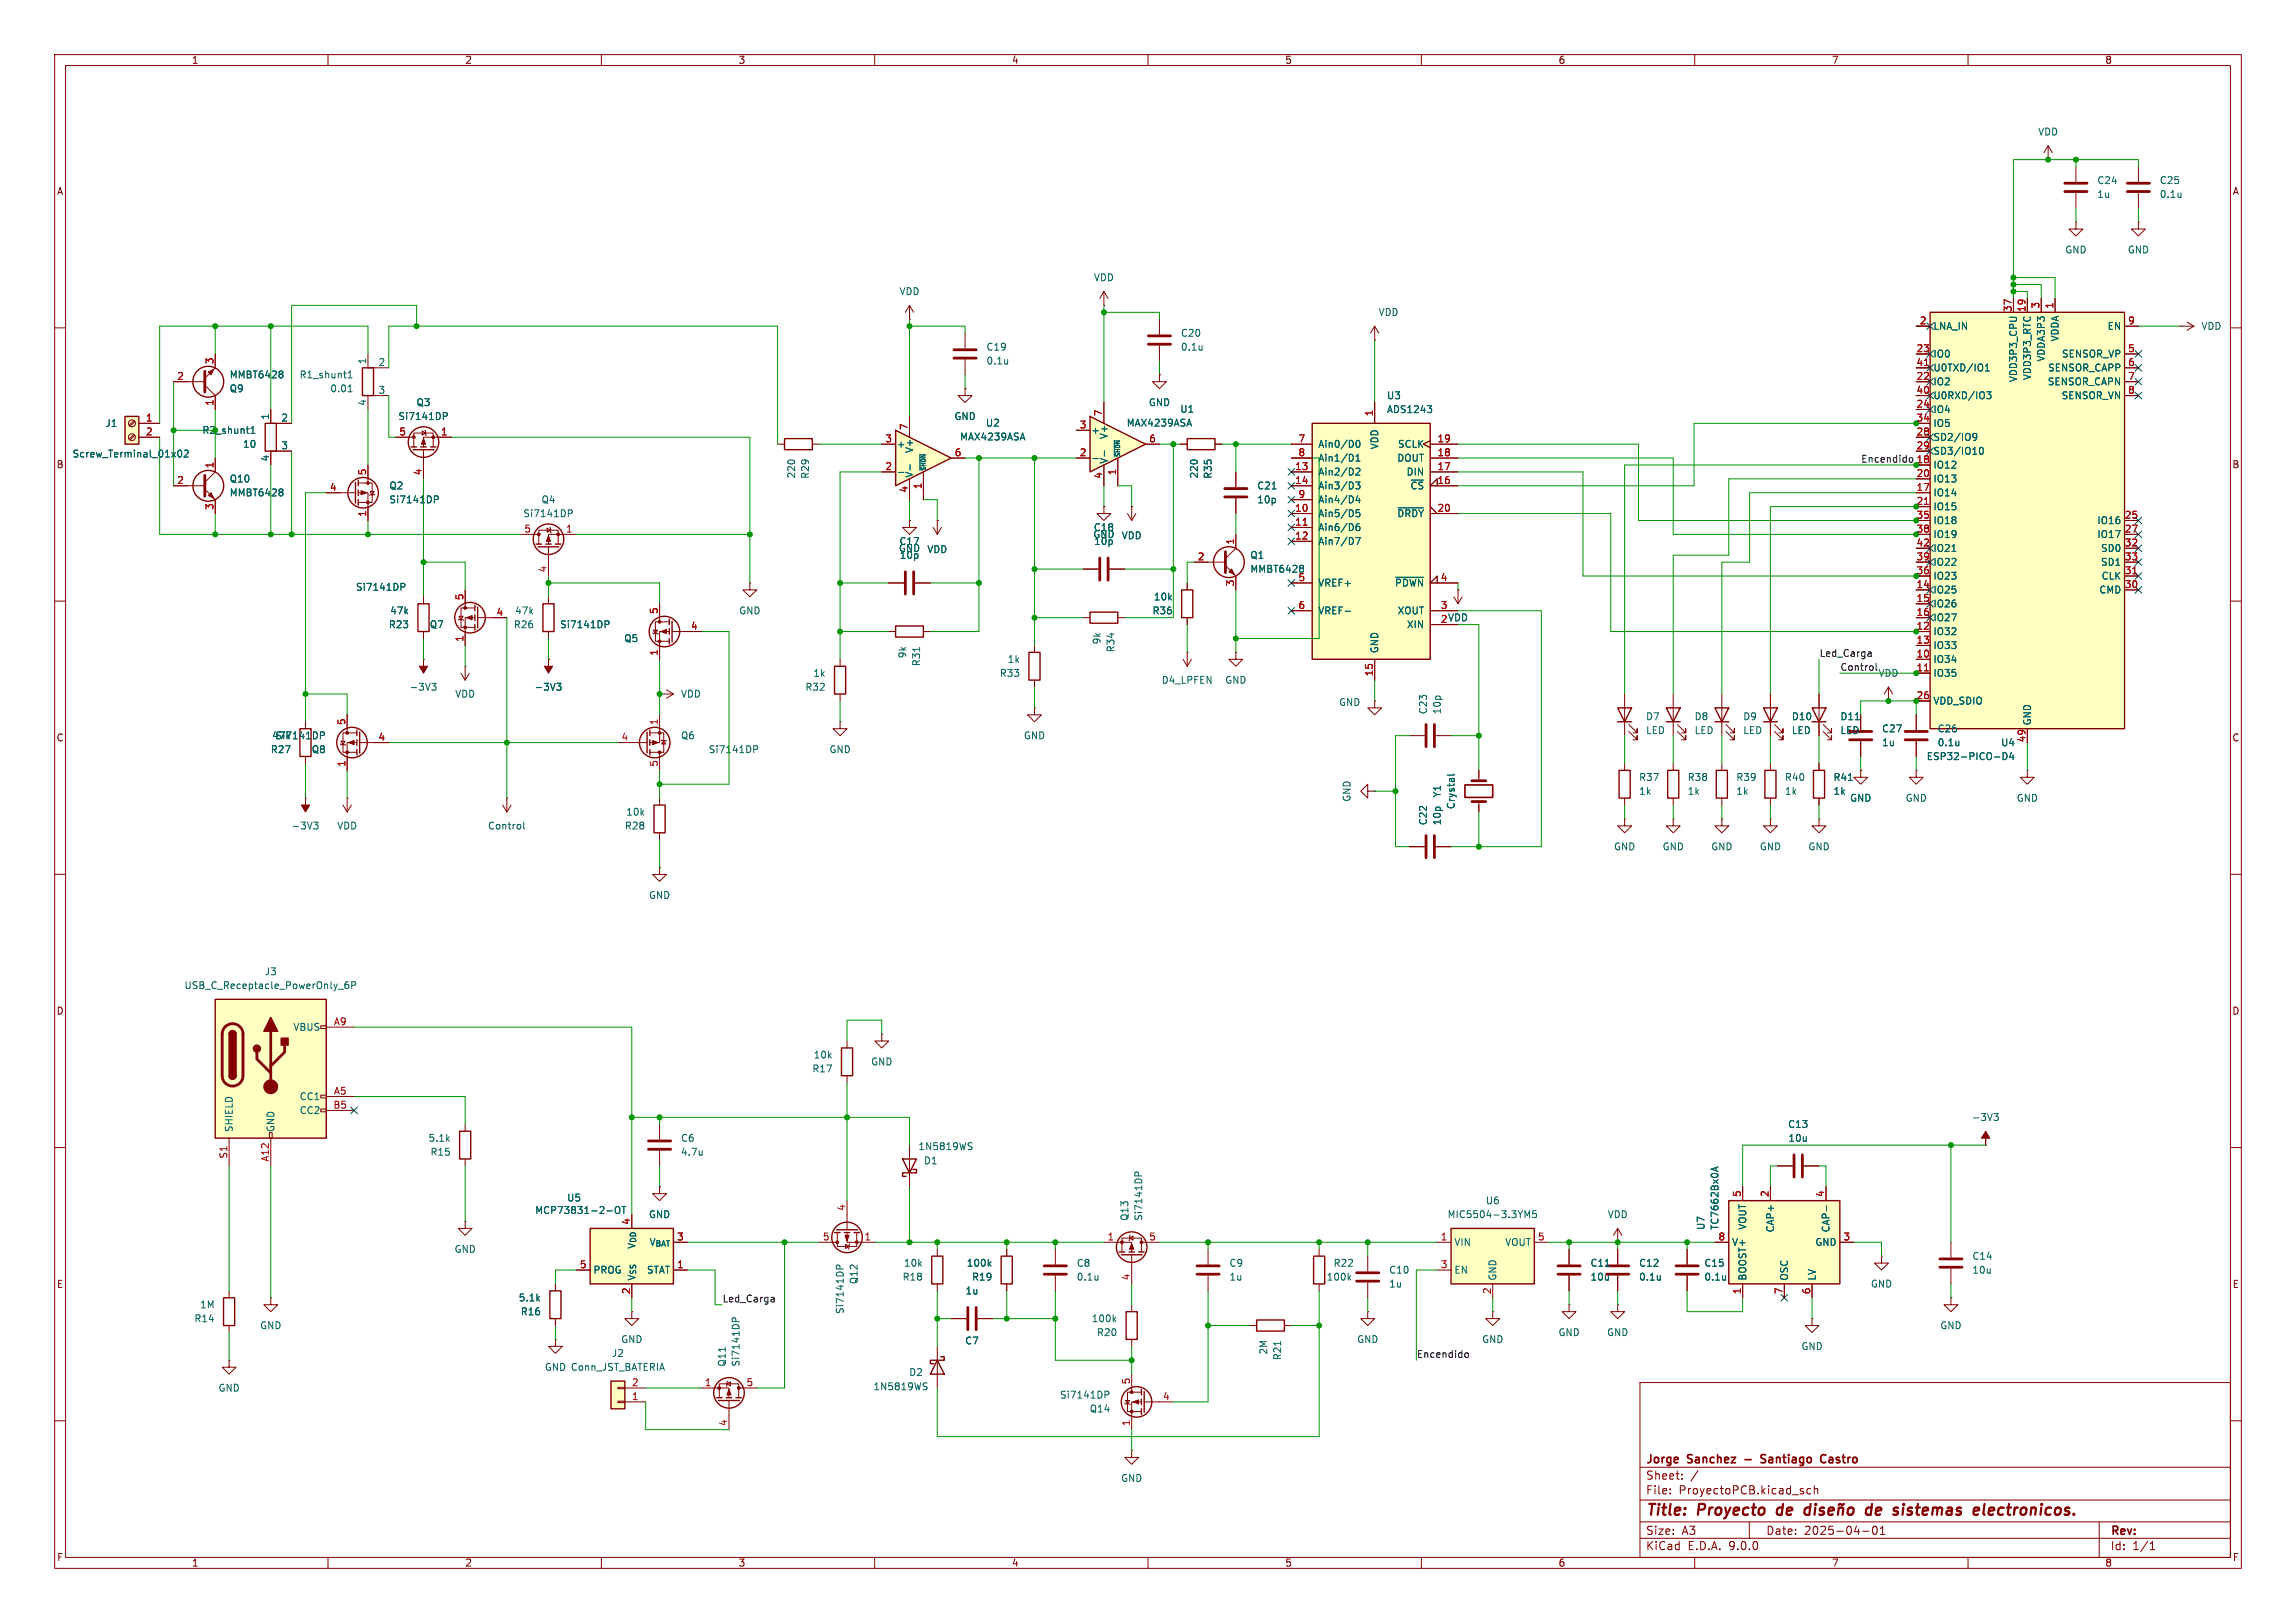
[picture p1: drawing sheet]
<svg xmlns="http://www.w3.org/2000/svg" width="420mm" height="297mm" viewBox="0 0 420 297" stroke-linecap="round" stroke-linejoin="round" font-family="sans-serif">
<defs><g id="words">
<g font-size="2.8" fill="#840000">
<text x="301" y="277.9">Title:</text>
<text x="310.6" y="277.9">Proyecto</text>
<text x="325.9" y="277.9">de</text>
<text x="343.8" y="277.9">de</text>
<text x="365.1" y="277.9">electronicos.</text>
</g>
<g font-size="2.1" fill="#840000">
<text x="301" y="268.2">Jorge</text>
<text x="308.8" y="268.2">Sanchez</text>
<text x="323.4" y="268.2">Santiago</text>
<text x="335" y="268.2">Castro</text>
<text x="301" y="273.7">File:</text>
<text x="301" y="271">Sheet:</text>
<text x="307.1" y="273.7">ProyectoPCB.kicad_sch</text>
<text x="301" y="281.1">Size:</text>
<text x="307.6" y="281.1">A3</text>
<text x="323" y="281.1">Date:</text>
<text x="330" y="281.1">2025-04-01</text>
<text x="386" y="281.3">Rev:</text>
<text x="301" y="283.9">KiCad</text>
<text x="308.7" y="283.9">E.D.A.</text>
<text x="316.3" y="283.9">9.0.0</text>
<text x="386" y="283.9">Id:</text>
<text x="390.1" y="283.9">1/1</text>
</g>
<g font-size="1.8" fill="#840000">
<text x="35" y="11.9">1</text>
<text x="85" y="11.9">2</text>
<text x="135" y="11.9">3</text>
<text x="185" y="11.9">4</text>
<text x="235" y="11.9">5</text>
<text x="285" y="11.9">6</text>
<text x="335" y="11.9">7</text>
<text x="385" y="11.9">8</text>
<text x="10.3" y="35.9">A</text>
<text x="408.3" y="35.9">A</text>
<text x="10.3" y="85.9">B</text>
<text x="408.2" y="85.9">B</text>
<text x="10.3" y="135.9">C</text>
<text x="408.2" y="135.9">C</text>
<text x="10.3" y="185.9">D</text>
<text x="408.2" y="185.9">D</text>
<text x="10.3" y="235.9">E</text>
<text x="408.3" y="235.9">E</text>
<text x="10.3" y="285.9">F</text>
<text x="35" y="286.9">1</text>
<text x="85" y="286.9">2</text>
<text x="135" y="286.9">3</text>
<text x="185" y="286.9">4</text>
<text x="235" y="286.9">5</text>
<text x="285" y="286.9">6</text>
<text x="335" y="286.9">7</text>
<text x="385" y="286.9">8</text>
<text x="408.3" y="285.9">F</text>
</g>
<g font-size="1.8" fill="#006464">
<text x="372.7" y="25">VDD</text>
<text x="383.5" y="33.9">C24</text>
<text x="395" y="33.9">C25</text>
<text x="383.5" y="36.4">1u</text>
<text x="395" y="36.4">0.1u</text>
<text x="377.7" y="46.6">GND</text>
<text x="389.1" y="46.6">GND</text>
<text x="200" y="51.7">VDD</text>
<text x="164.5" y="54.2">VDD</text>
<text x="252.1" y="58">VDD</text>
<text x="180.3" y="64.4">C19</text>
<text x="215.9" y="61.8">C20</text>
<text x="215.9" y="64.4">0.1u</text>
<text x="353.6" y="60.6">LNA_IN</text>
<text x="353.6" y="65.6">IO0</text>
<text x="376.8" y="62.6" transform="rotate(-90 376.8 62.6)">VDDA</text>
<text x="377.1" y="65.6">SENSOR_VP</text>
<text x="385.4" y="60.6">EN</text>
<text x="402.6" y="60.6">VDD</text>
<text x="41.9" y="72">Q9</text>
<text x="41.9" y="69.4">MMBT6428</text>
<text x="54.7" y="69.4">R1_shunt1</text>
<text x="60.3" y="72">0.01</text>
<text x="67.1" y="66.7" transform="rotate(-90 67.1 66.7)">1</text>
<text x="69.1" y="67.1">2</text>
<text x="180.3" y="66.9">0.1u</text>
<text x="353.6" y="68.2">U0TXD/IO1</text>
<text x="353.6" y="70.7">IO2</text>
<text x="369.2" y="70" transform="rotate(-90 369.2 70)">VDD3P3_CPU</text>
<text x="371.7" y="69.7" transform="rotate(-90 371.7 69.7)">VDD3P3_RTC</text>
<text x="374.2" y="66.3" transform="rotate(-90 374.2 66.3)">VDDA3P3</text>
<text x="374.5" y="70.7">SENSOR_CAPN</text>
<text x="374.5" y="68.2">SENSOR_CAPP</text>
<text x="49.3" y="76.9" transform="rotate(-90 49.3 76.9)">1</text>
<text x="51.4" y="77.2">2</text>
<text x="67.1" y="74.4" transform="rotate(-90 67.1 74.4)">4</text>
<text x="69.1" y="72.1">3</text>
<text x="72.8" y="77.1">Si7141DP</text>
<text x="76.1" y="74.5">Q3</text>
<text x="174.5" y="77.1">GND</text>
<text x="210.1" y="74.5">GND</text>
<text x="215.8" y="75.7">U1</text>
<text x="253.6" y="75.8">ADS1243</text>
<text x="253.6" y="73.3">U3</text>
<text x="353.6" y="73.3">U0RXD/IO3</text>
<text x="353.6" y="75.8">IO4</text>
<text x="377" y="73.3">SENSOR_VN</text>
<text x="13.2" y="83.9">Screw_Terminal_01x02</text>
<text x="19.2" y="78.3">J1</text>
<text x="44.4" y="82.1">10</text>
<text x="51.4" y="82.3">3</text>
<text x="164" y="82.1">+</text>
<text x="167.2" y="83" transform="rotate(-90 167.2 83)">V+</text>
<text x="175.5" y="80.8">MAX4239ASA</text>
<text x="180.2" y="78.3">U2</text>
<text x="199.5" y="79.6">+</text>
<text x="202.8" y="80.5" transform="rotate(-90 202.8 80.5)">V+</text>
<text x="206" y="78.3">MAX4239ASA</text>
<text x="241" y="82.1">Ain0/D0</text>
<text x="252.3" y="82.3" transform="rotate(-90 252.3 82.3)">VDD</text>
<text x="255.6" y="82.1">SCLK</text>
<text x="353.6" y="78.3">IO5</text>
<text x="353.6" y="80.9">SD2/IO9</text>
<text x="353.6" y="83.4">SD3/IO10</text>
<text x="41.9" y="88.5">Q10</text>
<text x="49.3" y="84.5" transform="rotate(-90 49.3 84.5)">4</text>
<text x="71.1" y="89.8">Q2</text>
<text x="145.6" y="87.7" transform="rotate(-90 145.6 87.7)">220</text>
<text x="148.2" y="87.7" transform="rotate(-90 148.2 87.7)">R29</text>
<text x="167.2" y="87.5" transform="rotate(-90 167.2 87.5)">V-</text>
<text x="202.8" y="85" transform="rotate(-90 202.8 85)">V-</text>
<text x="219.3" y="87.7" transform="rotate(-90 219.3 87.7)">220</text>
<text x="221.8" y="87.7" transform="rotate(-90 221.8 87.7)">R35</text>
<text x="229.9" y="89.8">C21</text>
<text x="241" y="84.7">Ain1/D1</text>
<text x="241" y="87.2">Ain2/D2</text>
<text x="241" y="89.8">Ain3/D3</text>
<text x="255.5" y="84.7">DOUT</text>
<text x="257.2" y="87.2">DIN</text>
<text x="257.9" y="89.8">~{CS}</text>
<text x="353.6" y="86">IO12</text>
<text x="353.6" y="88.5">IO13</text>
<text x="41.9" y="91">MMBT6428</text>
<text x="71.1" y="92.3">Si7141DP</text>
<text x="95.6" y="94.8">Si7141DP</text>
<text x="99" y="92.3">Q4</text>
<text x="229.9" y="92.3">10p</text>
<text x="241" y="92.3">Ain4/D4</text>
<text x="241" y="94.8">Ain5/D5</text>
<text x="255.5" y="94.8">~{DRDY}</text>
<text x="353.6" y="91">IO14</text>
<text x="353.6" y="93.6">IO15</text>
<text x="164.3" y="101.2">GND</text>
<text x="164.4" y="99.9">C17</text>
<text x="169.5" y="101.4">VDD</text>
<text x="199.9" y="98.7">GND</text>
<text x="200" y="97.4">C18</text>
<text x="200" y="99.9">10p</text>
<text x="205.1" y="98.9">VDD</text>
<text x="241" y="97.4">Ain6/D6</text>
<text x="241" y="99.9">Ain7/D7</text>
<text x="353.6" y="96.1">IO18</text>
<text x="353.6" y="98.7">IO19</text>
<text x="353.6" y="101.2">IO21</text>
<text x="383.6" y="96.1">IO16</text>
<text x="383.6" y="98.7">IO17</text>
<text x="384.2" y="101.2">SD0</text>
<text x="164.5" y="102.5">10p</text>
<text x="228.6" y="102.5">Q1</text>
<text x="228.6" y="105">MMBT6428</text>
<text x="241" y="107.5">VREF+</text>
<text x="255.1" y="107.5">~{PDWN}</text>
<text x="353.6" y="103.7">IO22</text>
<text x="353.6" y="106.3">IO23</text>
<text x="384.2" y="103.7">SD1</text>
<text x="384.3" y="106.3">CLK</text>
<text x="65" y="108.3">Si7141DP</text>
<text x="71.3" y="112.6">47k</text>
<text x="94.1" y="112.6">47k</text>
<text x="135.1" y="112.6">GND</text>
<text x="210.7" y="112.6">R36</text>
<text x="211" y="110.1">10k</text>
<text x="241" y="112.6">VREF-</text>
<text x="255.6" y="112.6">XOUT</text>
<text x="353.6" y="108.8">IO25</text>
<text x="353.6" y="111.4">IO26</text>
<text x="353.6" y="113.9">IO27</text>
<text x="383.9" y="108.8">CMD</text>
<text x="71" y="115.2">R23</text>
<text x="78.5" y="115.2">Q7</text>
<text x="93.9" y="115.2">R26</text>
<text x="102.4" y="115.2">Si7141DP</text>
<text x="114.1" y="117.7">Q5</text>
<text x="201.5" y="118" transform="rotate(-90 201.5 118)">9k</text>
<text x="204.1" y="119.5" transform="rotate(-90 204.1 119.5)">R34</text>
<text x="252.3" y="119.6" transform="rotate(-90 252.3 119.6)">GND</text>
<text x="257.3" y="115.2">XIN</text>
<text x="263.5" y="114">2 VDD</text>
<text x="353.6" y="116.4">IO32</text>
<text x="353.6" y="119">IO33</text>
<text x="148.7" y="124.1">1k</text>
<text x="166" y="120.6" transform="rotate(-90 166 120.6)">9k</text>
<text x="168.5" y="122" transform="rotate(-90 168.5 122)">R31</text>
<text x="182.8" y="124.1">R33</text>
<text x="184.2" y="121.5">1k</text>
<text x="212.4" y="125.3">D4_LPFEN</text>
<text x="224" y="125.3">GND</text>
<text x="353.6" y="121.5">IO34</text>
<text x="353.6" y="124.1">IO35</text>
<text x="74.8" y="126.6">-3V3</text>
<text x="83.2" y="127.9">VDD</text>
<text x="97.7" y="126.6">-3V3</text>
<text x="124.5" y="127.9">VDD</text>
<text x="147.2" y="126.6">R32</text>
<text x="244.9" y="129.4">GND</text>
<text x="261.2" y="130.8" transform="rotate(-90 261.2 130.8)">C23</text>
<text x="263.8" y="130.8" transform="rotate(-90 263.8 130.8)">10p</text>
<text x="301" y="132">D7</text>
<text x="309.9" y="132">D8</text>
<text x="318.8" y="132">D9</text>
<text x="327.7" y="132">D10</text>
<text x="336.6" y="132">D11</text>
<text x="353.6" y="129.1">VDD_SDIO</text>
<text x="49.7" y="135.5">47k</text>
<text x="50.3" y="135.5">Si7141DP</text>
<text x="124.5" y="135.5">Q6</text>
<text x="187.2" y="135.5">GND</text>
<text x="301" y="134.5">LED</text>
<text x="309.9" y="134.5">LED</text>
<text x="318.8" y="134.5">LED</text>
<text x="327.7" y="134.5">LED</text>
<text x="336.6" y="134.5">LED</text>
<text x="344.2" y="136.8">1u</text>
<text x="344.2" y="134.2">C27</text>
<text x="354.3" y="134.2">C26</text>
<text x="354.3" y="136.8">0.1u</text>
<text x="365.9" y="136.8">U4</text>
<text x="371.7" y="132.8" transform="rotate(-90 371.7 132.8)">GND</text>
<text x="49.4" y="138">R27</text>
<text x="56.9" y="138">Q8</text>
<text x="129.5" y="138">Si7141DP</text>
<text x="151.6" y="138">GND</text>
<text x="299.7" y="143.1">R37</text>
<text x="308.6" y="143.1">R38</text>
<text x="317.5" y="143.1">R39</text>
<text x="326.4" y="143.1">R40</text>
<text x="335.3" y="143.1">R41</text>
<text x="352.3" y="139.3">ESP32-PICO-D4</text>
<text x="114.5" y="149.5">10k</text>
<text x="247.2" y="146.8" transform="rotate(-90 247.2 146.8)">GND</text>
<text x="263.8" y="146" transform="rotate(-90 263.8 146)">Y1</text>
<text x="266.3" y="148.2" transform="rotate(-90 266.3 148.2)">Crystal</text>
<text x="299.7" y="145.6">1k</text>
<text x="308.6" y="145.6">1k</text>
<text x="317.5" y="145.6">1k</text>
<text x="326.4" y="145.6">1k</text>
<text x="335.3" y="145.6">1k</text>
<text x="338.3" y="146.9">GND</text>
<text x="348.5" y="146.9">GND</text>
<text x="368.8" y="146.9">GND</text>
<text x="53.2" y="152">-3V3</text>
<text x="61.6" y="152">VDD</text>
<text x="89.2" y="152">Control</text>
<text x="114.2" y="152">R28</text>
<text x="261.2" y="151.1" transform="rotate(-90 261.2 151.1)">C22</text>
<text x="263.8" y="151.1" transform="rotate(-90 263.8 151.1)">10p</text>
<text x="295.1" y="155.8">GND</text>
<text x="304" y="155.8">GND</text>
<text x="312.9" y="155.8">GND</text>
<text x="321.8" y="155.8">GND</text>
<text x="330.7" y="155.8">GND</text>
<text x="118.6" y="164.7">GND</text>
<text x="48.3" y="178.7">J3</text>
<text x="33.6" y="181.2">USB_C_Receptacle_PowerOnly_6P</text>
<text x="53.6" y="188.8">VBUS</text>
<text x="148.5" y="196.4">R17</text>
<text x="148.7" y="193.9">10k</text>
<text x="159.3" y="195.2">GND</text>
<text x="54.7" y="201.5">CC1</text>
<text x="42.8" y="207.3" transform="rotate(-90 42.8 207.3)">SHIELD</text>
<text x="50.4" y="207.3" transform="rotate(-90 50.4 207.3)">GND</text>
<text x="54.7" y="204.1">CC2</text>
<text x="78.3" y="209.1">5.1k</text>
<text x="124.5" y="209.1">C6</text>
<text x="327" y="206.6">C13</text>
<text x="327" y="209.1">10u</text>
<text x="360.6" y="205.3">-3V3</text>
<text x="78.6" y="211.7">R15</text>
<text x="124.5" y="211.7">4.7u</text>
<text x="167.9" y="210.7">1N5819WS</text>
<text x="168.9" y="213.3">D1</text>
<text x="103.6" y="220.1">U5</text>
<text x="271.7" y="220.6">U6</text>
<text x="97.8" y="222.4">MCP73831-2-OT</text>
<text x="118.6" y="223.1">GND</text>
<text x="206.6" y="223.5" transform="rotate(-90 206.6 223.5)">Q13</text>
<text x="209.1" y="223.5" transform="rotate(-90 209.1 223.5)">Si7141DP</text>
<text x="264.7" y="223.1">MIC5504-3.3YM5</text>
<text x="294" y="223.1">VDD</text>
<text x="312" y="225.2" transform="rotate(-90 312 225.2)">U7</text>
<text x="314.6" y="225.2" transform="rotate(-90 314.6 225.2)">TC7662Bx0A</text>
<text x="319.6" y="225.1" transform="rotate(-90 319.6 225.1)">VOUT</text>
<text x="324.7" y="225.6" transform="rotate(-90 324.7 225.6)">CAP+</text>
<text x="334.9" y="225.6" transform="rotate(-90 334.9 225.6)">CAP-</text>
<text x="83.1" y="229.5">GND</text>
<text x="108.5" y="233.3">PROG</text>
<text x="118.2" y="233.3">STAT</text>
<text x="118.7" y="228.2">V_{BAT}</text>
<text x="165.2" y="232">10k</text>
<text x="176.7" y="232">100k</text>
<text x="196.9" y="232">C8</text>
<text x="224.8" y="232">C9</text>
<text x="243.8" y="232">R22</text>
<text x="254" y="233.3">C10</text>
<text x="265.9" y="228.2">VIN</text>
<text x="265.9" y="233.3">EN</text>
<text x="275.2" y="228.2">VOUT</text>
<text x="290.8" y="232">C11</text>
<text x="299.7" y="232">C12</text>
<text x="311.7" y="232">C15</text>
<text x="316.7" y="228.2">V+</text>
<text x="332" y="228.2">GND</text>
<text x="360.7" y="230.7">C14</text>
<text x="360.7" y="233.3">10u</text>
<text x="36.5" y="239.6">1M</text>
<text x="94.8" y="238.4">5.1k</text>
<text x="116.4" y="234.4" transform="rotate(-90 116.4 234.4)">V_{SS}V_{DD}</text>
<text x="157.1" y="235.1" transform="rotate(-90 157.1 235.1)">Q12</text>
<text x="165" y="234.5">R18</text>
<text x="176.5" y="237.1">1u</text>
<text x="177.7" y="234.5">R19</text>
<text x="196.9" y="234.5">0.1u</text>
<text x="224.8" y="234.5">1u</text>
<text x="242.6" y="234.5">100k</text>
<text x="254" y="235.8">1u</text>
<text x="273.9" y="234.4" transform="rotate(-90 273.9 234.4)">GND</text>
<text x="290.8" y="234.5">10u</text>
<text x="299.7" y="234.5">0.1u</text>
<text x="311.7" y="234.5">0.1u</text>
<text x="319.6" y="234.4" transform="rotate(-90 319.6 234.4)">BOOST</text>
<text x="327.3" y="234.4" transform="rotate(-90 327.3 234.4)">OSC</text>
<text x="332.3" y="234.4" transform="rotate(-90 332.3 234.4)">LV</text>
<text x="342.1" y="235.8">GND</text>
<text x="35.5" y="242.2">R14</text>
<text x="47.5" y="243.4">GND</text>
<text x="95.2" y="240.9">R16</text>
<text x="113.5" y="246">GND</text>
<text x="154.5" y="240.5" transform="rotate(-90 154.5 240.5)">Si7141DP</text>
<text x="199.6" y="242.2">100k</text>
<text x="200.6" y="244.7">R20</text>
<text x="248.2" y="246">GND</text>
<text x="271" y="246">GND</text>
<text x="285" y="244.7">GND</text>
<text x="293.9" y="244.7">GND</text>
<text x="354.8" y="243.4">GND</text>
<text x="99.6" y="251.1">GND Conn_JST_BATERIA</text>
<text x="111.8" y="248.5">J2</text>
<text x="132.9" y="250.2" transform="rotate(-90 132.9 250.2)">Q11</text>
<text x="135.5" y="250.2" transform="rotate(-90 135.5 250.2)">Si7141DP</text>
<text x="176.5" y="246.2">C7</text>
<text x="232" y="248" transform="rotate(-90 232 248)">2M</text>
<text x="234.5" y="249" transform="rotate(-90 234.5 249)">R21</text>
<text x="329.4" y="247.2">GND</text>
<text x="39.9" y="254.9">GND</text>
<text x="159.7" y="254.6">1N5819WS</text>
<text x="166.2" y="252">D2</text>
<text x="193.8" y="256.1">Si7141DP</text>
<text x="199.2" y="258.7">Q14</text>
<text x="205" y="271.4">GND</text>
</g>
<g font-size="1.8" fill="#a90000">
<text x="351.1" y="59.4">2</text>
<text x="368" y="57.2" transform="rotate(-90 368 57.2)">37</text>
<text x="370.6" y="57.2" transform="rotate(-90 370.6 57.2)">19</text>
<text x="373.1" y="56.6" transform="rotate(-90 373.1 56.6)">3</text>
<text x="375.7" y="56.6" transform="rotate(-90 375.7 56.6)">1</text>
<text x="389.2" y="59.4">9</text>
<text x="350.5" y="64.5">23</text>
<text x="389.2" y="64.5">5</text>
<text x="32.3" y="69.6">2</text>
<text x="39.1" y="66.7" transform="rotate(-90 39.1 66.7)">3</text>
<text x="350.5" y="67.1">41</text>
<text x="350.5" y="69.6">22</text>
<text x="389.2" y="67.1">6</text>
<text x="389.2" y="69.6">7</text>
<text x="26.6" y="77.2">1</text>
<text x="39.1" y="74.4" transform="rotate(-90 39.1 74.4)">1</text>
<text x="201.7" y="76.3" transform="rotate(-90 201.7 76.3)">7</text>
<text x="251.2" y="76.3" transform="rotate(-90 251.2 76.3)">1</text>
<text x="350.5" y="72.1">40</text>
<text x="350.5" y="74.7">24</text>
<text x="350.5" y="77.2">34</text>
<text x="389.2" y="72.1">8</text>
<text x="26.6" y="79.8">2</text>
<text x="73" y="79.8">5</text>
<text x="80.6" y="79.8">1</text>
<text x="161.9" y="81">3</text>
<text x="166.1" y="78.8" transform="rotate(-90 166.1 78.8)">7</text>
<text x="174.6" y="83.6">6</text>
<text x="197.4" y="78.5">3</text>
<text x="197.4" y="83.6">2</text>
<text x="210.1" y="81">6</text>
<text x="237.4" y="81">7</text>
<text x="237.4" y="83.6">8</text>
<text x="262.8" y="81">19</text>
<text x="262.8" y="83.6">18</text>
<text x="350.5" y="79.8">28</text>
<text x="350.5" y="82.3">29</text>
<text x="32.3" y="88.6">2</text>
<text x="39.1" y="85.8" transform="rotate(-90 39.1 85.8)">1</text>
<text x="60.3" y="89.9">4</text>
<text x="67.1" y="87.1" transform="rotate(-90 67.1 87.1)">5</text>
<text x="77.2" y="87.1" transform="rotate(-90 77.2 87.1)">4</text>
<text x="161.9" y="86.1">2</text>
<text x="168.7" y="89.6" transform="rotate(-90 168.7 89.6)">1</text>
<text x="201.7" y="87.7" transform="rotate(-90 201.7 87.7)">4</text>
<text x="204.2" y="87.1" transform="rotate(-90 204.2 87.1)">1</text>
<text x="236.8" y="86.1">13</text>
<text x="236.8" y="88.6">14</text>
<text x="262.8" y="86.1">17</text>
<text x="262.8" y="88.6">16</text>
<text x="350.5" y="84.8">18</text>
<text x="350.5" y="87.4">20</text>
<text x="350.5" y="89.9">17</text>
<text x="39.1" y="93.4" transform="rotate(-90 39.1 93.4)">3</text>
<text x="67.1" y="94.7" transform="rotate(-90 67.1 94.7)">1</text>
<text x="166.1" y="90.2" transform="rotate(-90 166.1 90.2)">4</text>
<text x="236.8" y="93.7">10</text>
<text x="237.4" y="91.2">9</text>
<text x="262.8" y="93.7">20</text>
<text x="350.5" y="92.5">21</text>
<text x="350.5" y="95">35</text>
<text x="388.6" y="95">25</text>
<text x="95.8" y="97.5">5</text>
<text x="103.4" y="97.5">1</text>
<text x="225.8" y="99.8" transform="rotate(-90 225.8 99.8)">1</text>
<text x="236.8" y="96.3">11</text>
<text x="236.8" y="98.8">12</text>
<text x="350.5" y="97.5">38</text>
<text x="350.5" y="100.1">42</text>
<text x="388.6" y="97.5">27</text>
<text x="388.6" y="100.1">32</text>
<text x="100.1" y="104.8" transform="rotate(-90 100.1 104.8)">4</text>
<text x="219" y="102.6">2</text>
<text x="225.8" y="107.4" transform="rotate(-90 225.8 107.4)">3</text>
<text x="237.4" y="106.4">5</text>
<text x="263.5" y="106.4">4</text>
<text x="350.5" y="102.6">39</text>
<text x="350.5" y="105.2">36</text>
<text x="350.5" y="107.7">14</text>
<text x="388.6" y="102.6">33</text>
<text x="388.6" y="105.2">31</text>
<text x="388.6" y="107.7">30</text>
<text x="84.8" y="109.9" transform="rotate(-90 84.8 109.9)">5</text>
<text x="90.7" y="112.8">4</text>
<text x="120.4" y="112.5" transform="rotate(-90 120.4 112.5)">5</text>
<text x="237.4" y="111.5">6</text>
<text x="263.5" y="111.5">3</text>
<text x="350.5" y="110.2">15</text>
<text x="350.5" y="112.8">16</text>
<text x="84.8" y="117.5" transform="rotate(-90 84.8 117.5)">1</text>
<text x="126.3" y="115.3">4</text>
<text x="350.5" y="115.3">12</text>
<text x="350.5" y="117.9">13</text>
<text x="120.4" y="120.1" transform="rotate(-90 120.4 120.1)">1</text>
<text x="251.2" y="123.9" transform="rotate(-90 251.2 123.9)">15</text>
<text x="350.5" y="120.4">10</text>
<text x="350.5" y="122.9">11</text>
<text x="350.5" y="128">26</text>
<text x="63.2" y="132.8" transform="rotate(-90 63.2 132.8)">5</text>
<text x="69.1" y="135.6">4</text>
<text x="113.6" y="135.6">4</text>
<text x="120.4" y="132.8" transform="rotate(-90 120.4 132.8)">1</text>
<text x="370.6" y="135.9" transform="rotate(-90 370.6 135.9)">49</text>
<text x="63.2" y="140.4" transform="rotate(-90 63.2 140.4)">1</text>
<text x="120.4" y="140.4" transform="rotate(-90 120.4 140.4)">5</text>
<text x="61" y="187.7">A9</text>
<text x="60.9" y="202.9">B5</text>
<text x="61" y="200.4">A5</text>
<text x="41.7" y="212.1" transform="rotate(-90 41.7 212.1)">S1</text>
<text x="49.3" y="212.7" transform="rotate(-90 49.3 212.7)">A12</text>
<text x="154.7" y="221.7" transform="rotate(-90 154.7 221.7)">4</text>
<text x="318.5" y="219.1" transform="rotate(-90 318.5 219.1)">5</text>
<text x="323.6" y="219.1" transform="rotate(-90 323.6 219.1)">2</text>
<text x="333.8" y="219.1" transform="rotate(-90 333.8 219.1)">4</text>
<text x="115.3" y="224.2" transform="rotate(-90 115.3 224.2)">4</text>
<text x="123.8" y="227.1">3</text>
<text x="150.4" y="227.1">5</text>
<text x="158" y="227.1">1</text>
<text x="202.5" y="227.1">1</text>
<text x="210.1" y="227.1">5</text>
<text x="263.5" y="227.1">1</text>
<text x="281.2" y="227.1">5</text>
<text x="314.3" y="227.1">8</text>
<text x="337.1" y="227.1">3</text>
<text x="106" y="232.2">5</text>
<text x="123.8" y="232.2">1</text>
<text x="263.5" y="232.2">3</text>
<text x="115.3" y="236.9" transform="rotate(-90 115.3 236.9)">2</text>
<text x="206.8" y="234.4" transform="rotate(-90 206.8 234.4)">4</text>
<text x="272.8" y="236.9" transform="rotate(-90 272.8 236.9)">2</text>
<text x="318.5" y="236.9" transform="rotate(-90 318.5 236.9)">1</text>
<text x="326.1" y="236.9" transform="rotate(-90 326.1 236.9)">7</text>
<text x="331.2" y="236.9" transform="rotate(-90 331.2 236.9)">6</text>
<text x="115.5" y="256.3">1</text>
<text x="115.5" y="253.7">2</text>
<text x="128.8" y="253.7">1</text>
<text x="136.5" y="253.7">5</text>
<text x="206.8" y="253.4" transform="rotate(-90 206.8 253.4)">5</text>
<text x="212.7" y="256.3">4</text>
<text x="133.1" y="261.1" transform="rotate(-90 133.1 261.1)">4</text>
<text x="206.8" y="261.1" transform="rotate(-90 206.8 261.1)">1</text>
</g>
<text font-size="1.8" fill="#009600" x="36.9" y="79.6">R2_shunt1</text>
<g font-size="1.8" fill="#0f0f0f">
<text x="340.4" y="84.7">Encendido</text>
<text x="332.7" y="120.3">Led_Carga</text>
<text x="336.5" y="122.8">Control</text>
<text x="343.5" y="124.1">VDD</text>
<text x="132.1" y="238.4">Led_Carga</text>
<text x="259.1" y="248.6">Encendido</text>
</g>
<g font-size="1.1" fill="#006464">
<text x="205.1" y="83.7" transform="rotate(-90 205.1 83.7)">~{SHDN}</text>
<text x="169.5" y="86.2" transform="rotate(-90 169.5 86.2)">~{SHDN}</text>
</g>
</g></defs>
<g fill="none" stroke="#840000" stroke-width=".18">
<path d="M10 10h400v277h-400zM12 12h396v273h-396zM60 10v2M110 10v2M160 10v2M210 10v2M260 10v2M310 10v2M360 10v2M10 60h2M31.7 69.9h5.8M37.5 70.5l1.9 1.9v2.5"/>
<path d="M39.4 64.8v2.5l-1.9 1.9M67.3 64.8v2.5h3.8M71.1 72.4h-3.8v2.5M408 60h2M95.2 97.8h3.4M98.6 99.6v-2.6h3.5v2.6M100.1 96.6l.6 .4-.6 .4zM100.6 96.5l.1 .1v.8l.1 .1M105.4 97.8h-5.1v1.8M10 110h2M77.5 109.2v1.3M77.5 115.6v1.2"/>
<path d="M83.8 113.3l.1 .1h.8l.1 .1M83.9 112.8h.8l-.4 .6zM85.1 108v3.3M86.9 111.3h-2.6v3.5h2.6M86.9 113h-1.8v5.1M87.4 113h5.3M100.3 100.1v5.3M137.2 106.7v1.3h1.2l-1.2 1.2-1.3-1.2h1.3M137.2 106.7h.1M408 110h2M55.9 132.1v1.3M55.9 138.4v1.3"/>
<path d="M62.2 136.1l.2 .2h.7l.1 .1M62.4 135.6h.7l-.4 .7zM63.5 130.8v3.3M65.3 134.1h-2.6v3.6h2.6M65.3 135.9h-1.8v5.1M65.8 135.9h5.3M77.5 120.7h.1M84.3 123.2l.8 1.3M85.1 121.9h.1M85.1 121.9v2.6M85.9 123.2l-.8 1.3M100.3 120.7h.1"/>
<path d="M113 135.9h5.4M118.9 134.1h2.5v3.6h-2.5M120.6 130.8v5.1h-1.7M120.6 127h.1M120.6 137.7v3.3M120.6 127h2.6M120.9 135.4l.1 .1h.8l.1 .1M121.4 135.5l.4 .6h-.8zM121.9 126.2l1.3 .8M123.2 127l-1.3 .8M306.1 139.7v1.3M10 160h2"/>
<path d="M62.7 147.3l.8 1.3M63.5 146.1h.1M63.5 146.1v2.5M64.3 147.3l-.8 1.3M250.2 144.8v-1.3l-1.3 1.3 1.3 1.3v-1.3h1.3M251.5 144.8h.1M257.8 154.9h2.8M262.6 154.9h2.8M270.5 141v1.9M270.5 146.7v1.9M306.1 149.9v1.2h1.2l-1.2 1.3-1.3-1.3h1.3M306.1 149.9h.1"/>
<path d="M306.1 146.1v1.2M315 149.9v1.2h1.2l-1.2 1.3-1.3-1.3h1.3M315 149.9h.1M408 160h2M10 210h2M85.1 205.7v1.3M85.1 212.1v1.3M120.6 217.2v1.2h1.3l-1.3 1.3-1.2-1.3h1.2M120.6 217.2h.1M363.2 209.6h.1M408 210h2M85.1 223.5v1.3h1.3l-1.3 1.3-1.3-1.3h1.3"/>
<path d="M85.1 223.5h.1M295.9 227.3h.1M295.9 224.8v2.5M295.9 228.6v2.8M295.9 233.4v2.8M295.9 224.8l-.8 1.3M295.9 224.8l.8 1.3M308.6 228.6v2.8M308.6 233.4v2.8M344.2 229.9v1.2h1.2l-1.2 1.3-1.3-1.3h1.3M344.2 229.9h.1M356.9 237.5v1.3h1.2l-1.2 1.2-1.3-1.2h1.3"/>
<path d="M356.9 237.5h.1M356.9 227.3v2.8M356.9 232.2v2.7M115.6 240v1.3h1.2l-1.2 1.3-1.3-1.3h1.3M115.6 240h.1M300 253h108v32h-108zM10 260h2M300 278.5h108M300 274.5h108M300 268.5h108M305.5 273.2v.2M305.5 272.5v.1"/>
<path d="M307.7 270.5v.2M307.7 269.8v.1M310.6 269.1l-1.3 1.9M320 278.5v3M331.2 272.5l-.4-.1-.3 .3v.4l.2 .2h.5M331.9 272.5l.2-.1 .3 .1 .1 .9M331.9 271.9v1.5M342.7 279.4l.2-.1a.8 .8 0 0 1 .5 .7 .8 .8 0 0 1-.5 .8l-.2-.2-.2-.4zM343.9 279.7l.5-.4v1.5M384 278.5v6.5M408 260h2M60 285v2"/>
<path d="M110 285v2M160 285v2M210 285v2M260 285v2M300 281.5h108M310 285v2M340.7 280.2h1.2M343.9 280.8h.9M360 285v2M393.3 283.6h.9M393.3 282.5l.4-.4v1.5"/>
</g>
<g fill="none" stroke="#840000" stroke-width=".4">
<path d="M325.2 276.1l-.2 .7 .3 .4M330.2 277.1l.2 .1 .6-.1M331.1 276a.66 .66 0 0 0-.9 .1M331.2 275.2l-.2 2M332.1 275.9l-.2 1.3M332.2 275.2l-.1 .2M332.2 275.2l-.2 .1 .1 .1M332.2 275.2v.1l-.1 .1M333.7 276a.49 .49 0 0 0-.8 .3l.2 .2 .5 .1 .1 .3-.4 .3-.5-.1M334.5 276.5l.9-.2v-.3l-.2-.1-.6 .1-.2 .9 .3 .3 .6-.1M336.3 276.1a.49 .49 0 0 1 .9 .1l-.2 1M336.4 275.9l-.2 1.3"/>
<path d="M337.3 275.2l-.3 .2-.4-.2-.3 .2M338.1 276.1a.52 .52 0 0 1 .6-.2 .52 .52 0 0 1 .4 .4l-.1 .5a.55 .55 0 0 1-.5 .4 .55 .55 0 0 1-.5-.4zM342.3 276a.66 .66 0 0 0-.9 .3l-.1 .5 .1 .3 .2 .1 .6-.1M342.4 275.2l-.2 2M348.2 275.9l-.2 1.3M348.3 275.2l-.1 .2M348.3 275.2l-.2 .1 .1 .1M348.3 275.2v.1l-.1 .1M349.8 276a.49 .49 0 0 0-.8 .3l.2 .2 .5 .1 .1 .3-.4 .3-.5-.1M350.5 275.9h.7M350.8 275.2l-.2 1.7 .1 .2 .3 .1M351.7 276.5l1-.2-.1-.3-.1-.1-.6 .1-.2 .9 .2 .3 .6-.1"/>
<path d="M353.6 276.1a.49 .49 0 0 1 .8 .1M353.6 275.9l-.2 1.3M354.4 276.2a.5 .5 0 0 1 .8-.2l-.1 1.2M354.4 276.2l-.1 1M356.3 276l.2-.1 .5 .1v1.2M357.1 276.3l-.7 .1a.4 .4 0 0 0-.4 .4 .4 .4 0 0 0 .3 .4l.7-.1M358.7 276a.49 .49 0 0 0-.8 .3l.1 .1 .5 .1 .2 .3-.3 .4-.6-.1M361 276.5l1-.2v-.3l-.2-.1-.6 .1-.2 .9 .2 .3 .6-.1M363 275.2l-.2 1.7 .2 .3M364.5 275.9l-.5 .1-.2 .9 .2 .3h.4M364.8 276.3l-1 .2"/>
</g>
<path d="M268 143.6h5v2.3h-5zM319.2 267.1h1.1M322.1 267.6h.7M323 266.3l-.6-.1-.3 .3 .2 .3 .5 .2M334 266.3a.6 .6 0 0 0-.8 0 .6 .6 0 0 0-.2 .7 .56 .56 0 0 0 .3 .6 .56 .56 0 0 0 .7-.1" fill="none" stroke="#840000" stroke-width=".3"/>
<g fill="none" stroke="#840000" stroke-width=".25">
<path d="M66.3 67.3h2v5.1h-2zM98 99.6h1.1M99.8 99.6h1M101.6 99.6h1M76.5 110.5h2v5.1h-2zM86.9 110.7v1.1M86.9 112.5v1M86.9 114.3v1M87.4 111.1v3.8M98.4 100.1h3.8M54.9 133.4h2v5h-2zM65.3 133.6v1"/>
<path d="M65.3 135.4v1M65.3 137.2v1M65.8 134v3.8M118.4 134v3.8M118.9 133.6v1M118.9 135.4v1M118.9 137.2v1M305.1 141h2v5.1h-2zM84.1 207h2v5.1h-2z"/>
<circle cx="38.1" cy="69.8" r="2.82"/>
<circle cx="100.3" cy="98.7" r="2.79"/>
<circle cx="86" cy="113" r="2.79"/>
<circle cx="64.4" cy="135.9" r="2.79"/>
<circle cx="119.8" cy="135.9" r="2.79"/>
</g>
<g fill="#840000" stroke="#840000" stroke-width=".18">
<path d="M119.4 135.5l1 .4-1 .4z"/>
<path d="M63.8 135.9l1-.4v.8z"/>
<path d="M85.3 113l1.1-.4v.8z"/>
<path d="M77.5 120.7v1.2h.7l-.7 1.3-.8-1.3h.8z"/>
<path d="M100.3 120.7v1.2h.8l-.8 1.3-.7-1.3h.7z"/>
<path d="M100.3 98l.4 1.1h-.8z"/>
<path d="M363.2 207l.8 1.3h-.8v1.3v-1.3h-.7z"/>
<path d="M38.1 68.1l1-.5-.5 1z"/>
<circle cx="120.6" cy="137.7" r=".25"/>
<circle cx="120.6" cy="134.1" r=".25"/>
<circle cx="63.5" cy="134.1" r=".25"/>
<circle cx="63.5" cy="137.7" r=".25"/>
<circle cx="85.1" cy="111.3" r=".25"/>
<circle cx="85.1" cy="114.8" r=".25"/>
<circle cx="98.6" cy="97.8" r=".25"/>
<circle cx="102.1" cy="97.8" r=".25"/>
</g>
<g fill="none" stroke="#006464" stroke-width=".18">
<path d="M51.5 67.9l.3 .2-.3 .3 .3 .3v.2l-.3 .3M63.7 69.2h.7M63.7 68.3l.4-.4v1.3M63.7 71.7h.7M63.9 70.6l.2-.2v1.3M104 93.3h.4l.3 .2-.1 .4-.6 .1M73.3 106.8h.5l.3 .2-.2 .4h-.6M58.6 133.9h.5l.2 .3-.1 .3-.6 .1M79 125h.8l-.5 .5 .4 .1v.6l-.2 .1-.5-.1M101.8 125h.8l-.4 .5 .4 .1v.6l-.2 .1-.5-.1M137.9 136.5h.5l.2 .2-.1 .4h-.6M266 141.7l-.2 .1h-1.1"/>
<path d="M364.7 203.8h.8l-.4 .5 .4 .1v.5l-.2 .1h-.5M303.7 233.4v.9M303.7 234.1l-.1 .1M315.6 233.4v.9M315.6 234.1v.1"/>
</g>
<path d="M37.5 67.9v3.9M260.9 152.9v4.1M262.4 152.9v4.1M269.2 146.7h2.6M269.2 142.9h2.6M293.9 231.6h4M293.9 233.2h4M306.6 231.6h4M306.6 233.2h4M354.8 230.4h4.1M354.8 231.9h4.1" fill="none" stroke="#840000" stroke-width=".51"/>
<path d="M111.8 252.7h2.5v5.1h-2.5z" fill="#ffffc2"/>
<g fill="none" stroke="#840000" stroke-width=".25">
<path d="M48.5 77.5h2v5.1h-2zM75.2 81.8h1M75.6 82.3h3.8M77 81.8h1M78.7 81.8h1.1M163.8 114.6h5.1v2h-5.1zM199.4 112h5.1v2h-5.1zM119.6 147.3h2.1v5.1h-2.1zM111.8 252.7h2.5v5.1h-2.5z"/>
<circle cx="38.1" cy="88.9" r="2.82"/>
<circle cx="77.5" cy="80.9" r="2.79"/>
</g>
<g fill="none" stroke="#840000" stroke-width=".18">
<path d="M49.5 74.9v2.6h3.8M77.2 78.9l.7 .3-.7 .4zM77.7 78.7l.2 .2v.7l.1 .2M31.7 88.9h5.8M37.5 89.5l1.9 1.9v2.6M39.4 83.8v2.6l-1.9 1.9M53.3 82.6h-3.8v2.5M72.4 80h3.3M75.7 81.8v-2.6h3.5v2.6M77.5 82.3v5.3M82.5 80h-5v1.8M162.6 115.6h1.2"/>
<path d="M168.9 115.6h1.3M198.1 113h1.3M204.5 113h1.2M345.4 128.3h.1M345.4 125.7l-.7 1.3M345.4 125.7l.8 1.3M345.4 125.7v2.6M91.9 147.3l.8 1.3M92.7 146.1h.1M92.7 146.1v2.5M93.5 147.3l-.8 1.3M120.6 146.1v1.2"/>
<path d="M120.6 152.4v1.3M325.1 213.4h2.8M329.9 213.4h2.8M295.9 238.8v1.2h1.3l-1.3 1.3-1.3-1.3h1.3M295.9 238.8h.1M101.6 245.1v1.3h1.3l-1.3 1.2-1.3-1.2h1.3M101.6 245.1h.1M113 256.4h1.3v.3h-1.3zM113 253.9h1.3v.2h-1.3zM114.3 256.5h3.8M114.3 254h3.8"/>
</g>
<path d="M45.9 79.3h.7M45.9 78.4l.4-.4v1.3M81.1 75.5h.5l.2 .3-.1 .3-.6 .1M51.5 89.5l.3 .2-.3 .3 .3 .3v.2l-.3 .2M168.2 118.5v.7M95.8 150.4v1.1l.2 .2" fill="none" stroke="#006464" stroke-width=".18"/>
<g fill="#840000" stroke="#840000" stroke-width=".18">
<path d="M77.5 80.3l.4 1h-.8z"/>
<path d="M38.1 90.7l.5-.5 .5 1z"/>
<circle cx="75.7" cy="80" r=".25"/>
<circle cx="79.2" cy="80" r=".25"/>
</g>
<path d="M37.5 87v3.8M328.2 211.3v4.1M329.7 211.3v4.1" fill="none" stroke="#840000" stroke-width=".51"/>
<path d="M39.4 182.9h20.3v25.4h-20.3z" fill="#ffffc2"/>
<g fill="none" stroke="#840000" stroke-width=".18">
<path d="M166.4 58.4h.1M166.4 55.9l-.8 1.3M166.4 55.9l.7 1.3M166.4 55.9v2.5M176.5 71.1v1.3h1.3l-1.3 1.3-1.2-1.3h1.2M176.5 71.1h.1M58.7 187.7h1v.5h-1zM59.7 188h5.1M41.9 208.3v5.1M49.3 207.3h.5v1h-.5zM49.5 208.3v5.1M58.7 200.4h1v.5h-1z"/>
<path d="M58.7 202.9h1v.6h-1zM59.7 200.7h5.1M59.7 203.2h5.1M41.9 236.2v1.3M41.9 242.6v1.2"/>
</g>
<path d="M39.4 182.9h20.3v25.4h-20.3zM41.9 189.2a.64 .64 0 0 1 .6-.6 .64 .64 0 0 1 .7 .6M41.9 196.9a.64 .64 0 0 0 .6 .6 .64 .64 0 0 0 .7-.6M40.9 237.5h2v5.1h-2z" fill="none" stroke="#840000" stroke-width=".25"/>
<path d="M41.2 187.9a1.9 1.9 0 0 1 2.1-.4 1.9 1.9 0 0 1 1.1 1.7v7.7a1.91 1.91 0 0 1-1.9 1.8 1.91 1.91 0 0 1-1.9-1.8v-7.8l.2-.7zM47 192.5v1.3l2.5 2.5M49.5 188.7v10.2M52.1 191.3v1.2l-2.6 2.6" fill="none" stroke="#840000" stroke-width=".51"/>
<g fill="#840000" stroke="#840000" stroke-width=".25">
<path d="M41.9 189.2h1.3v7.7h-1.3z"/>
<path d="M42.1 188.8a.64 .64 0 0 1 .7-.2 .64 .64 0 0 1 .4 .6h-1.3z"/>
<path d="M41.9 196.9h1.3a.64 .64 0 0 1-.7 .6 .64 .64 0 0 1-.6-.6z"/>
<path d="M49.5 186.2l1.3 2.5h-2.5z"/>
<path d="M51.4 190h1.3v1.3h-1.3z"/>
<circle cx="47" cy="191.9" r=".63"/>
</g>
<circle cx="49.5" cy="198.9" r="1.27" fill="#840000" stroke="#840000" stroke-width=".18"/>
<path d="M63.7 179.6l-.4 .1a.86 .86 0 0 0 0 1.2l.4-.1 .1-.4-.2-.3h-.3l-.2 .3M61.9 181h.9M64.3 180.3h.7l.1-.2-.1-.3-.7-.2v1.3" fill="none" stroke="#006464" stroke-width=".18"/>
<path d="M316.2 219.7h20.3v15.2h-20.3z" fill="#ffffc2"/>
<g fill="none" stroke="#840000" stroke-width=".25">
<path d="M99.3 110.5h2v5.1h-2zM122.4 113.3v1M122.4 115.1v1M122.4 116.8v1.1M122.9 113.7v3.8M313.7 129.5h2.5l-1.2 2.6zM313.7 132.1h2.5M322.6 129.5h2.5l-1.3 2.6zM322.6 132.1h2.5M331.5 129.5h2.5l-1.3 2.6zM331.5 132.1h2.5M322.8 141h2.1v5.1h-2.1z"/>
<path d="M331.7 141h2.1v5.1h-2.1zM316.2 219.7h20.3v15.2h-20.3zM100.6 236.2h2v5.1h-2z"/>
<circle cx="121.5" cy="115.6" r="2.79"/>
</g>
<g fill="none" stroke="#840000" stroke-width=".18">
<path d="M374.6 29.2h.1M374.6 26.7l-.7 1.2M374.6 26.7l.8 1.2M374.6 26.7v2.5M379.7 30.5v2.8M379.7 35.3v2.8M379.7 40.6v1.3h1.3l-1.3 1.3-1.2-1.3h1.2M379.7 40.6h.1M176.5 61v2.8M176.5 65.8v2.8M100.3 109.2v1.3M100.3 115.6v1.2"/>
<path d="M119.4 115.8l.1 .2h.8l.1 .1M119.5 115.3h.8l-.4 .7zM120.6 110.5v3.3M122.4 113.8h-2.5v3.5h2.5M122.4 115.6h-1.8v5.1M122.9 115.6h5.4M162.6 106.7h2.8M167.4 106.7h2.8M315 127v7.6M315.7 133.9l1.5 1.5v-.8v.8h-.7M315.7 132.6l1.5 1.5v-.7v.7h-.7M323.8 127v7.6"/>
<path d="M323.8 139.7v1.3M324.6 133.9l1.5 1.5v-.8v.8h-.7M324.6 132.6l1.5 1.5v-.7v.7h-.7M332.7 127v7.6M332.7 139.7v1.3M333.5 133.9l1.5 1.5v-.8v.8h-.7M333.5 132.6l1.5 1.5v-.7v.7h-.7M340.4 130.8v2.8M340.4 135.6v2.8M350.5 130.8v2.8M350.5 135.6v2.8M120.6 158.8v1.2h1.3l-1.3 1.3-1.2-1.3h1.2"/>
<path d="M120.6 158.8h.1M323.8 149.9v1.2h1.3l-1.3 1.3-1.2-1.3h1.2M323.8 149.9h.1M323.8 146.1v1.2M332.7 149.9v1.2h1.3l-1.3 1.3-1.2-1.3h1.2M332.7 149.9h.1M332.7 146.1v1.2M340.4 141v1.2h1.2l-1.2 1.3-1.3-1.3h1.3M340.4 141h.1M350.5 141v1.2h1.3l-1.3 1.3-1.3-1.3h1.3M350.5 141h.1M370.8 141v1.2h1.3l-1.3 1.3-1.2-1.3h1.2"/>
<path d="M370.8 141h.1M318.8 217.2v2.5M323.8 217.2v2.5M334 217.2v2.5M49.5 237.5v1.3h1.3l-1.3 1.2-1.2-1.2h1.2M49.5 237.5h.1M101.6 234.9v1.3M313.7 227.3h2.5M318.8 234.9v2.6M326.4 234.9v2.6M331.5 234.9v2.6M336.5 227.3h2.6"/>
<path d="M41.9 248.9v1.3h1.3l-1.3 1.3-1.3-1.3h1.3M41.9 248.9h.1M101.6 241.3v1.3M331.5 241.3v1.3h1.2l-1.2 1.2-1.3-1.2h1.3M331.5 241.3h.1"/>
</g>
<path d="M184.3 65.8v.8M184.3 66.5v.1M110.7 113.6h.5l.2 .3-.1 .3-.6 .1M339.4 131.7h.7M358.3 135.6v.9M358.3 136.3v.1M338.1 142.8h.7M313.9 213.6v.7M314.3 213.5l-1.3 .4 1.3 .5M334.1 220.6v1" fill="none" stroke="#006464" stroke-width=".18"/>
<path d="M377.7 35.1h4.1M377.7 33.5h4.1M174.5 64h4.1M174.5 65.5h4.1M165.6 104.6v4.1M167.1 104.6v4.1M338.3 135.4h4.1M338.3 133.9h4.1M348.5 135.4h4.1M348.5 133.9h4.1" fill="none" stroke="#840000" stroke-width=".51"/>
<g fill="#840000" stroke="#840000" stroke-width=".18">
<path d="M120.9 115.6l1-.4v.8z"/>
<circle cx="120.6" cy="113.8" r=".25"/>
<circle cx="120.6" cy="117.3" r=".25"/>
</g>
<path d="M22.9 76.2h2.5v5.1h-2.5z" fill="#ffffc2"/>
<g fill="none" stroke="#840000" stroke-width=".25">
<path d="M22.9 76.2h2.5v5.1h-2.5zM65 88.3v3.8M65.5 87.9v1M65.5 89.7v1M65.5 91.4v1.1M304.8 129.5h2.5l-1.2 2.6zM304.8 132.1h2.5"/>
<circle cx="66.4" cy="90.2" r="2.79"/>
</g>
<g fill="none" stroke="#840000" stroke-width=".18">
<path d="M24.5 77l-.9 .8M24.5 79.5l-.9 .8M24.7 77.1l-.9 .9M24.7 79.7l-.9 .8M25.4 77.5h3.8M25.4 80h3.8M59.7 90.2h5.3M65.5 88.4h2.6v3.5h-2.6M65.5 90.2h1.8v5.1M67.3 85.1v3.3M67.7 89.9h.8l-.4 .7zM68.6 90.4l-.1 .2h-.8l-.1 .1"/>
<path d="M306.1 127v7.6M306.8 133.9l1.6 1.5v-.8v.8h-.8M306.8 132.6l1.6 1.5v-.7v.7h-.8"/>
<circle cx="24.1" cy="77.5" r=".63"/>
<circle cx="24.1" cy="80" r=".63"/>
</g>
<path d="M32.7 82.4h.1a.68 .68 0 0 1 .5 .6 .68 .68 0 0 1-.5 .6 .84 .84 0 0 1-.1-1.2zM33.7 82.5l.5-.1 .2 .3-.7 .9h.7M79.5 90.7h.4l.3 .3-.1 .4h-.6" fill="none" stroke="#006464" stroke-width=".18"/>
<g fill="#840000" stroke="#840000" stroke-width=".18">
<path d="M66 89.8l1.1 .4-1.1 .4z"/>
<circle cx="67.3" cy="88.4" r=".25"/>
<circle cx="67.3" cy="91.9" r=".25"/>
</g>
<path d="M107.9 224.8h15.3v10.1h-15.3z" fill="#ffffc2"/>
<path d="M143.5 80.3h5.1v2h-5.1zM295.9 129.5h2.5l-1.2 2.6zM295.9 132.1h2.5M296.2 141h2v5.1h-2zM313.9 141h2.1v5.1h-2.1zM107.9 224.8h15.3v10.1h-15.3z" fill="none" stroke="#840000" stroke-width=".25"/>
<g fill="none" stroke="#840000" stroke-width=".18">
<path d="M391.2 30.5v2.8M391.2 35.3v2.8M391.2 40.6v1.3h1.2l-1.2 1.3-1.3-1.3h1.3M391.2 40.6h.1M398.8 59.7h.1M398.8 59.7h2.5M400 58.9l1.3 .8M401.3 59.7l-1.3 .8M142.2 81.3h1.3M148.6 81.3h1.3M166.4 95.3v1.2h1.2l-1.2 1.3-1.3-1.3h1.3M166.4 95.3h.1"/>
<path d="M170.7 96.5l.7 1.3M171.4 95.3h.1M171.4 95.3v2.5M172.2 96.5l-.8 1.3M297.2 127v7.6M297.2 139.7v1.3M297.9 133.9l1.6 1.5v-.8v.8h-.8M297.9 132.6l1.6 1.5v-.7v.7h-.8M315 139.7v1.3M297.2 146.1v1.2M315 146.1v1.2M120.6 205.7v2.8"/>
<path d="M120.6 210.6v2.8M105.4 232.4h2.5M115.6 234.9v2.6M123.2 232.4h2.5"/>
</g>
<path d="M399 35.3v.8M399 36l-.1 .1M128.4 210.6v.8M128.4 211.3h.1M111 221.6h1M112.6 221l.2-.2a.43 .43 0 0 1 .6 .4v.4a.42 .42 0 0 1-.4 .5 .42 .42 0 0 1-.5-.5zM113.7 220.8h.8M114.1 220.8v1.3" fill="none" stroke="#006464" stroke-width=".18"/>
<path d="M389.1 35.1h4.1M389.1 33.5h4.1M118.6 208.8h4.1M118.6 210.3h4.1" fill="none" stroke="#840000" stroke-width=".51"/>
<path d="M163.8 78.7l10.2 5.1-10.2 5.1z" fill="#ffffc2"/>
<path d="M163.8 78.7l10.2 5.1-10.2 5.1z" fill="none" stroke="#840000" stroke-width=".25"/>
<path d="M166.4 76.2v3.8M161.3 81.3h2.5M161.3 86.4h2.5M166.4 87.6v3.8M168.9 86.4v5M174 83.8h2.5" fill="none" stroke="#840000" stroke-width=".18"/>
<path d="M187.1 79.2l.4 1.3M164.4 86.5h.9M166.5 85v1M168.3 83.1v3" fill="none" stroke="#006464" stroke-width=".18"/>
<path d="M353.1 57.2h35.5v76.2h-35.5z" fill="#ffffc2"/>
<path d="M353.1 57.2h35.5v76.2h-35.5z" fill="none" stroke="#840000" stroke-width=".25"/>
<g fill="none" stroke="#840000" stroke-width=".18">
<path d="M201.9 55.9h.1M201.9 53.3l-.7 1.3M201.9 53.3l.8 1.3M201.9 53.3v2.6M350.5 59.7h2.6M368.3 54.6v2.6M370.8 54.6v2.6M373.4 54.6v2.6M375.9 54.6v2.6M388.6 59.7h2.6M350.5 64.8h2.6M350.5 67.3h2.6"/>
<path d="M350.5 69.9h2.6M350.5 72.4h2.6M350.5 74.9h2.6M350.5 77.5h2.6M388.6 64.8h2.6M388.6 67.3h2.6M388.6 69.9h2.6M388.6 72.4h2.6M201.9 92.7v1.3h1.3l-1.3 1.3-1.2-1.3h1.2M201.9 92.7h.1M206.2 94l.8 1.3M207 92.7h.1"/>
<path d="M207 92.7v2.6M207.8 94l-.8 1.3M350.5 95.3h2.6M350.5 97.8h2.6M350.5 80h2.6M350.5 82.6h2.6M350.5 85.1h2.6M350.5 87.6h2.6M350.5 90.2h2.6M350.5 92.7h2.6M388.6 95.3h2.6M388.6 97.8h2.6"/>
<path d="M198.1 104.1h2.8M202.9 104.1h2.8M350.5 100.3h2.6M350.5 102.9h2.6M350.5 105.4h2.6M350.5 108h2.6M350.5 110.5h2.6M350.5 113h2.6M350.5 115.6h2.6M350.5 118.1h2.6M388.6 100.3h2.6M388.6 102.9h2.6"/>
<path d="M388.6 105.4h2.6M388.6 108h2.6M350.5 120.7h2.6M350.5 123.2h2.6M350.5 128.3h2.6M370.8 133.4v2.5"/>
</g>
<path d="M352 66.9h.8M352 92.3h.8M390.1 105h.8M352 122.8h.8" fill="none" stroke="#a90000" stroke-width=".18"/>
<path d="M360.9 79.6l.2-.3h.2l.3 .3a.84 .84 0 0 1-.4 1h-.2M360.9 79.9l.2 .2h.2l.3-.2M363.2 67.9h.7M363.2 67l.3-.4v1.3M363.4 71.7h.8l-.4 .5 .3 .1v.5l-.2 .2-.5-.2M362.3 81.9h.1a.68 .68 0 0 1 .4 .6 .68 .68 0 0 1-.4 .6 .84 .84 0 0 1-.1-1.2zM357.1 100.9h.7M366.4 137.7a.64 .64 0 0 1 .7 .7 .64 .64 0 0 1-.7 .6zM367.9 137.7l-.3 .9h.8M368.2 138.2v.8" fill="none" stroke="#006464" stroke-width=".18"/>
<path d="M201.2 102.1v4.1M202.7 102.1v4.1" fill="none" stroke="#840000" stroke-width=".51"/>
<path d="M199.4 76.2l10.1 5.1-10.1 5.1z" fill="#ffffc2"/>
<g fill="none" stroke="#840000" stroke-width=".25">
<path d="M199.4 76.2l10.1 5.1-10.1 5.1zM217.2 80.3h5v2h-5zM188.2 119.4h2v5.1h-2zM216.2 108h2v5h-2zM152.7 121.9h2v5.1h-2zM153.9 191.8h2.1v5.1h-2.1zM165.1 212.1h2.5l-1.2 2.5zM167 214h.6v.6h-2.5v.7h.6M152.7 225.6h1M153 225h3.8M154.4 225.6h1M156.2 225.6h1"/>
<path d="M170.4 229.9h2.1v5h-2.1zM183.1 229.9h2.1v5h-2.1zM204.7 229.1h1M205.1 229.6h3.8M206.5 229.1h1M208.3 229.1h1M131.1 255.8h1M131.4 256.3h3.9M132.8 255.8h1.1M134.6 255.8h1M171.4 248.9l1.3 2.6h-2.5zM172.1 248.3h.6v.6h-2.5v.7h.6"/>
<path d="M206 240h2v5.1h-2zM208.8 254.3v1M208.8 256v1M208.8 257.8v1M209.3 254.6v3.8M229.9 241.6h5v2h-5z"/>
<circle cx="224.8" cy="102.9" r="2.82"/>
<circle cx="154.9" cy="226.4" r="2.79"/>
<circle cx="207" cy="228.2" r="2.79"/>
<circle cx="133.3" cy="254.9" r="2.79"/>
<circle cx="207.9" cy="256.5" r="2.79"/>
</g>
<g fill="none" stroke="#840000" stroke-width=".18">
<path d="M212.1 58.4v2.8M251.5 59.7l-.8 1.3M251.5 59.7l.7 1.3M251.5 59.7v2.5M196.8 78.7h2.6M201.9 73.7v3.8M212.1 68.6v1.3h1.3l-1.3 1.2-1.3-1.2h1.3M212.1 68.6h.1M212.1 63.2v2.8M251.5 62.2h.1M196.8 83.8h2.6M201.9 85.1v3.8"/>
<path d="M204.5 83.8v5.1M209.5 81.3h2.6M215.9 81.3h1.3M222.2 81.3h1.3M226.1 97.8v2.5l-1.9 1.9M189.2 118.1v1.3M217.2 119.4h.1M217.2 106.7v1.3M217.2 113v1.3M217.2 119.4v2.5M218.4 102.9h5.8M224.2 103.5l1.9 1.9v2.6"/>
<path d="M226.1 119.4v1.3h1.2l-1.2 1.2-1.3-1.2h1.3M226.1 119.4h.1M153.7 132.1v1.3h1.2l-1.2 1.2-1.3-1.2h1.3M153.7 132.1h.1M153.7 120.7v1.2M153.7 127v1.3M189.2 129.5v1.3h1.3l-1.3 1.3-1.2-1.3h1.2M189.2 129.5h.1M189.2 124.5v1.2M216.4 120.7l.8 1.2M217.9 120.7l-.7 1.2M55.9 146.1h.1"/>
<path d="M297.2 149.9v1.2h1.2l-1.2 1.3-1.3-1.3h1.3M297.2 149.9h.1M154.9 190.5v1.3M154.9 196.9v1.2M161.3 189.2v1.3h1.3l-1.3 1.3-1.3-1.3h1.3M161.3 189.2h.1M154.9 219.7v5.3M166.4 209.6v7.6M149.9 227.3h3.3M153.2 225.6v2.5h3.5v-2.5M154.7 227.7l.6 .4-.6 .4zM154.9 225.6v1.7h5.1"/>
<path d="M155.4 227.6l-.1 .1v.8l-.1 .1M171.4 228.6v1.3M171.4 234.9v1.3M184.1 228.6v1.3M184.1 234.9v1.3M193 228.6v2.8M193 233.4v2.8M201.9 227.3h5.1v1.8M205.2 229.1v-2.5h3.6v2.5M206.6 226.6l.7-.4v.7zM206.8 226.1l-.2 .1v.7l-.1 .2M207 229.6v5.3"/>
<path d="M207 238.8v1.2M208.8 227.3h3.3M221 228.6v2.8M221 233.4v2.8M128.3 254h5v1.8M131.6 255.8v-2.6h3.5v2.6M133 253.2l.6-.3v.7zM133.1 252.7l-.1 .2v.7l-.2 .1M133.3 256.3v5.3M135.1 254h3.3M171.4 246.4v7.6M174 241.3h2.8"/>
<path d="M178.8 241.3h2.8M205.7 256.8l.2 .1h.7l.2 .1M205.9 256.3h.7l-.4 .6zM207 245.1v1.3M207 251.5v3.3M208.8 254.8h-2.6v3.5h2.6M208.8 256.5h-1.8v5.1M209.3 256.5h5.3M228.6 242.6h1.3M234.9 242.6h1.3M207 265.4v1.3h1.3l-1.3 1.3-1.3-1.3h1.3M207 265.4h.1"/>
</g>
<g fill="none" stroke="#006464" stroke-width=".18">
<path d="M217.5 76.7l.5 1.3M219.9 63.2v.9M219.9 64h-.1M199.9 83.9h1M202 82.5v1M203.8 80.6v2.9M238.2 103.4l.2 .3-.2 .3 .2 .2v.4M57.4 150.4h.8l-.4 .5 .3 .1v.6l-.2 .1-.4-.1M177.3 209.7l.4 .1 .1 .3-.2 .3h-.3M177.3 209.1l.5 .1M207.6 215.2v-.5l.2-.2 .4 .1 .1 .6M153 232.2v-.5l.2-.2 .4 .1v.6"/>
<path d="M180.9 231.2l.4 .5M181.3 230.9l-.5 .5M200.8 233.4v.9M200.8 234.1v.1M133.9 241.9v-.5l.3-.3 .3 .1 .1 .7M169.1 253.7l.4 .1 .1 .3-.3 .2h-.3M169.1 253.1h.5M202.1 254.6h.5l.2 .2-.1 .4h-.6M203.8 241.4l.3 .5M204.1 241l-.5 .5M234.3 245.5v.7"/>
</g>
<g fill="#840000" stroke="#840000" stroke-width=".18">
<path d="M55.9 146.1v1.2h.7l-.7 1.3-.8-1.3h.8z"/>
<path d="M154.6 226.1h.7l-.4 1z"/>
<path d="M133.3 254.3l.4 1h-.7z"/>
<path d="M207.3 256.5l1-.3v.7z"/>
<path d="M207 227.6l.4 1h-.8z"/>
<path d="M224.8 104.6l.5-.5 .5 1.1z"/>
<circle cx="153.2" cy="227.3" r=".25"/>
<circle cx="156.7" cy="227.3" r=".25"/>
<circle cx="135.1" cy="254" r=".25"/>
<circle cx="131.6" cy="254" r=".25"/>
<circle cx="207" cy="254.8" r=".25"/>
<circle cx="207" cy="258.3" r=".25"/>
<circle cx="208.8" cy="227.3" r=".25"/>
<circle cx="205.2" cy="227.3" r=".25"/>
</g>
<path d="M210.1 61.5h4M210.1 63h4M224.2 101v3.8M177 239.3v4M178.6 239.3v4M191 233.2h4.1M191 231.6h4.1M218.9 233.2h4.1M218.9 231.6h4.1" fill="none" stroke="#840000" stroke-width=".51"/>
<path d="M240 77.5h21.6v43.2h-21.6z" fill="#ffffc2"/>
<path d="M240 77.5h21.6v43.2h-21.6zM240.3 229.9h2v5h-2z" fill="none" stroke="#840000" stroke-width=".25"/>
<g fill="none" stroke="#840000" stroke-width=".18">
<path d="M251.5 73.7v3.8M226.1 86.4v2.8M226.1 91.2v2.8M236.2 81.3h3.8M236.2 83.8h3.8M236.2 86.4h3.8M236.2 88.9h3.8M236.2 91.4h3.8M236.2 94h3.8M236.2 96.5h3.8M236.2 99.1h3.8M261.6 80.6l-1.3 .7 1.3 .6"/>
<path d="M261.6 81.3h5.1M261.6 83.8h5.1M261.6 86.4h5.1M261.6 94h5.1M261.6 92.7l1.3 1.3M262.9 88.9v-1.3l-1.3 1.3h5.1M236.2 106.7h3.8M236.2 111.8h3.8M261.6 111.8h5.1M261.6 114.3h5.1M262.9 106.7v-1.3l-1.3 1.3h5.1M251.5 120.7v3.8"/>
<path d="M241.3 228.6v1.3M241.3 234.9v1.3M250.2 229.9v2.8M250.2 234.7v2.8M250.2 240v1.3h1.3l-1.3 1.3-1.3-1.3h1.3M250.2 240h.1M273 240v1.3h1.3l-1.3 1.3-1.2-1.3h1.2M273 240h.1"/>
</g>
<g fill="none" stroke="#006464" stroke-width=".18">
<path d="M261.1 74.2h.8l-.4 .5M261.6 74.7l.3 .3v.3l-.3 .2M232.7 89.5h.7M248 88.2h.8l-.5 .5 .4 .1v.6l-.2 .1-.5-.1M248 98.4h.8l-.5 1.2M248 85.8l.5-.1 .3 .3-.8 .9h.8M248 84.4h.8M248 83.5l.4-.4v1.3M248.2 80.7l.1-.1a.68 .68 0 0 1 .5 .6 .68 .68 0 0 1-.5 .7l-.3-.5zM248.3 90.7l-.3 .9h.8M248.6 95.8l-.3 .1a.86 .86 0 0 0 0 1.2l.4-.1 .1-.4-.3-.3-.3 .1-.2 .2M248.6 91.2v.8"/>
<path d="M248.7 93.3h-.6l-.1 .6 .2-.1h.4l.2 .2-.1 .4-.2 .2-.5-.2M255.7 92.9h4.7M246 111.9h1M255.3 105.6h5.1M246.7 233.8l.4 .5M247.1 233.4l-.5 .5"/>
</g>
<path d="M238.4 96.1h.7" fill="none" stroke="#a90000" stroke-width=".18"/>
<path d="M224 90.9h4.1M224 89.4h4.1M248.2 234.4h4M248.2 232.9h4" fill="none" stroke="#840000" stroke-width=".51"/>
<path d="M265.4 224.8h15.3v10.1h-15.3z" fill="#ffffc2"/>
<path d="M265.4 224.8h15.3v10.1h-15.3z" fill="none" stroke="#840000" stroke-width=".25"/>
<g fill="none" stroke="#840000" stroke-width=".18">
<path d="M350.5 59.7h2.6M368.3 54.6v2.6M370.8 54.6v2.6M373.4 54.6v2.6M375.9 54.6v2.6M388.6 59.7h2.6M25.4 77.5h3.8M31.7 69.9h2.6M39.4 64.8v2.5M39.4 72.4v2.5M49.5 74.9v2.6M50.8 77.5h2.5"/>
<path d="M166.4 76.2v3.8M176.5 71.1h.1M196.8 78.7h2.6M201.9 73.7v3.8M212.1 68.6h.1M251.5 73.7v3.8M350.5 64.8h2.6M350.5 67.3h2.6M350.5 69.9h2.6M350.5 72.4h2.6M350.5 74.9h2.6M350.5 77.5h2.6"/>
<path d="M388.6 64.8h2.6M388.6 67.3h2.6M388.6 69.9h2.6M388.6 72.4h2.6M25.4 80h3.8M31.7 88.9h2.6M39.4 83.8v2.6M39.4 91.4v2.6M49.5 82.6v2.5M50.8 82.6h2.5M59.7 90.2h2.5M67.3 85.1v2.5"/>
<path d="M67.3 92.7v2.6M72.4 80h2.5M77.5 85.1v2.5M80 80h2.5M161.3 81.3h2.5M161.3 86.4h2.5M166.4 95.3h.1M166.4 87.6v3.8M168.9 86.4v5M171.4 95.3h.1M174 83.8h2.5M196.8 83.8h2.6"/>
<path d="M201.9 92.7h.1M201.9 85.1v3.8M204.5 83.8v5.1M207 92.7h.1M209.5 81.3h2.6M215.9 81.3h1.3M222.2 81.3h1.3M226.1 86.4v2.8M226.1 91.2v2.8M226.1 97.8v2.5M236.2 88.9h3.8M236.2 83.8h3.8"/>
<path d="M236.2 81.3h3.8M236.2 86.4h3.8M236.2 91.4h3.8M236.2 94h3.8M236.2 96.5h3.8M236.2 99.1h3.8M261.6 80.6l-1.3 .7 1.3 .6M261.6 83.8h5.1M261.6 81.3h5.1M261.6 86.4h5.1M261.6 94h5.1M261.6 92.7l1.3 1.3"/>
<path d="M262.9 88.9v-1.3l-1.3 1.3h5.1M350.5 95.3h2.6M350.5 97.8h2.6M350.5 80h2.6M350.5 82.6h2.6M350.5 85.1h2.6M350.5 87.6h2.6M350.5 90.2h2.6M350.5 92.7h2.6M388.6 95.3h2.6M388.6 97.8h2.6M77.5 109.2v1.3"/>
<path d="M77.5 115.6v1.2M85.1 108v2.5M85.1 115.6v2.5M90.2 113h2.5M120.6 110.5v2.5M120.6 118.1v2.6M125.7 115.6h2.6M162.6 106.7h2.8M167.4 106.7h2.8M198.1 104.1h2.8M202.9 104.1h2.8M217.2 106.7v1.3"/>
<path d="M217.2 113v1.3M218.4 102.9h2.6M226.1 105.4v2.6M236.2 106.7h3.8M236.2 111.8h3.8M261.6 111.8h5.1M261.6 114.3h5.1M262.9 106.7v-1.3l-1.3 1.3h5.1M265.9 109.2l.8 1.3M266.7 108h.1M266.7 108v2.5M267.5 109.2l-.8 1.3"/>
<path d="M350.5 100.3h2.6M350.5 102.9h2.6M350.5 105.4h2.6M350.5 108h2.6M350.5 110.5h2.6M350.5 113h2.6M350.5 115.6h2.6M350.5 118.1h2.6M388.6 100.3h2.6M388.6 102.9h2.6M388.6 105.4h2.6M388.6 108h2.6"/>
<path d="M55.9 132.1v1.3M55.9 138.4v1.3M63.5 130.8v2.6M63.5 138.4v2.6M68.6 135.9h2.5M100.3 120.7h.1M251.5 128.3v1.2h1.2l-1.2 1.3-1.3-1.3h1.3M251.5 128.3h.1M251.5 120.7v3.8M257.8 134.6h2.8M262.6 134.6h2.8M323.8 127v2.5"/>
<path d="M323.8 132.1v2.5M332.7 127v2.5M332.7 132.1v2.5M332.7 139.7v1.3M340.4 130.8v2.8M340.4 135.6v2.8M350.5 130.8v2.8M350.5 135.6v2.8M350.5 120.7h2.6M350.5 123.2h2.6M350.5 128.3h2.6M370.8 133.4v2.5"/>
<path d="M257.8 154.9h2.8M262.6 154.9h2.8M270.5 141v1.2M270.5 147.3v1.3M332.7 146.1v1.2M340.4 141h.1M120.6 217.2h.1M318.8 217.2v2.5M323.8 217.2v2.5M325.1 213.4h2.8M329.9 213.4h2.8M334 217.2v2.5"/>
<path d="M101.6 234.9v1.3M105.4 232.4h2.5M115.6 234.9v2.6M123.2 232.4h2.5M184.1 228.6v1.3M184.1 234.9v1.3M262.9 227.3h2.5M262.9 232.4h2.5M273 234.9v2.6M280.7 227.3h2.5M287 238.8v1.2h1.3l-1.3 1.3-1.3-1.3h1.3M287 238.8h.1"/>
<path d="M287 228.6v2.8M287 233.4v2.8M295.9 228.6v2.8M295.9 233.4v2.8M308.6 228.6v2.8M308.6 233.4v2.8M313.7 227.3h2.5M318.8 234.9v2.6M326.4 234.9v2.6M331.5 234.9v2.6M336.5 227.3h2.6M101.6 241.3v1.3"/>
<path d="M174 241.3h2.8M178.8 241.3h2.8"/>
</g>
<g fill="none" stroke="#006464" stroke-width=".18">
<path d="M45.9 79.3h.7M45.9 78.4l.4-.4v1.3M51.5 67.9l.3 .2-.3 .3 .3 .3v.2l-.3 .3M81.1 75.5h.5l.2 .3-.1 .3-.6 .1M187.1 79.2l.4 1.3M217.5 76.7l.5 1.3M261.1 74.2h.8l-.4 .5M261.6 74.7l.3 .3v.3l-.3 .2M360.9 79.6l.2-.3h.2l.3 .3a.84 .84 0 0 1-.4 1h-.2M360.9 79.9l.2 .2h.2l.3-.2M363.2 67.9h.7M363.2 67l.3-.4v1.3"/>
<path d="M363.4 71.7h.8l-.4 .5 .3 .1v.5l-.2 .2-.5-.2M32.7 82.4h.1a.68 .68 0 0 1 .5 .6 .68 .68 0 0 1-.5 .6 .84 .84 0 0 1-.1-1.2zM33.7 82.5l.5-.1 .2 .3-.7 .9h.7M51.5 89.5l.3 .2-.3 .3 .3 .3v.2l-.3 .2M79.5 90.7h.4l.3 .3-.1 .4h-.6M164.4 86.5h.9M166.5 85v1M168.3 83.1v3M199.9 83.9h1M202 82.5v1M203.8 80.6v2.9M232.7 89.5h.7"/>
<path d="M248 88.2h.8l-.5 .5 .4 .1v.6l-.2 .1-.5-.1M248 98.4h.8l-.5 1.2M248 85.8l.5-.1 .3 .3-.8 .9h.8M248 84.4h.8M248 83.5l.4-.4v1.3M248.2 80.7l.1-.1a.68 .68 0 0 1 .5 .6 .68 .68 0 0 1-.5 .7l-.3-.5zM248.3 90.7l-.3 .9h.8M248.6 95.8l-.3 .1a.86 .86 0 0 0 0 1.2l.4-.1 .1-.4-.3-.3-.3 .1-.2 .2M248.6 91.2v.8M248.7 93.3h-.6l-.1 .6 .2-.1h.4l.2 .2-.1 .4-.2 .2-.5-.2M255.7 92.9h4.7M362.3 81.9h.1a.68 .68 0 0 1 .4 .6 .68 .68 0 0 1-.4 .6 .84 .84 0 0 1-.1-1.2z"/>
<path d="M73.3 106.8h.5l.3 .2-.2 .4h-.6M110.7 113.6h.5l.2 .3-.1 .3-.6 .1M238.2 103.4l.2 .3-.2 .3 .2 .2v.4M246 111.9h1M255.3 105.6h5.1M357.1 100.9h.7M58.6 133.9h.5l.2 .3-.1 .3-.6 .1M101.8 125h.8l-.4 .5 .4 .1v.6l-.2 .1-.5-.1M339.4 131.7h.7M358.3 135.6v.9M358.3 136.3v.1M366.4 137.7a.64 .64 0 0 1 .7 .7 .64 .64 0 0 1-.7 .6z"/>
<path d="M367.9 137.7l-.3 .9h.8M368.2 138.2v.8M266 141.7l-.2 .1h-1.1M338.1 142.8h.7M313.9 213.6v.7M314.3 213.5l-1.3 .4 1.3 .5M111 221.6h1M112.6 221l.2-.2a.43 .43 0 0 1 .6 .4v.4a.42 .42 0 0 1-.4 .5 .42 .42 0 0 1-.5-.5zM113.7 220.8h.8M114.1 220.8v1.3M180.9 231.2l.4 .5M181.3 230.9l-.5 .5"/>
<path d="M278.9 221.6l.5 .9 .4-.9v1.2M281 221.6h-.6l-.1 .6 .2-.2 .4 .1 .2 .2-.1 .4-.2 .1-.5-.1M293.7 231.7h.7M303.7 233.4v.9M303.7 234.1l-.1 .1M315.6 233.4v.9M315.6 234.1v.1M334.1 220.6v1"/>
</g>
<path d="M260.9 132.6v4.1M262.4 132.6v4.1M285 233.2h4.1M285 231.6h4.1" fill="none" stroke="#840000" stroke-width=".51"/>
<path d="M349.2 84l.3-.3 .3 .1 .1 .2-.1 .5-.3 .1-.3-.3M341.9 119.3l.3 .1 .1 .7M342.3 119.6l-.4 .1M342.3 120.1h-.4M343.2 121.4v1.1M141.2 237.4l.4 .1v.7M141.6 238.2h-.4M141.6 237.7l-.4 .1M267.9 247.8l.3-.2h.3l.1 .2-.1 .5-.3 .1-.3-.2" fill="none" stroke="#0f0f0f" stroke-width=".18"/>
<g fill="none" stroke="#009600" stroke-width=".18">
<path d="M379.7 29.2v1.3M379.7 38.1v2.5M391.2 30.5v-1.3h-22.9v25.4M391.2 38.1v2.5M39.4 59.7v5.1M49.5 59.7v15.2M76.2 59.7v-3.8h-22.9v21.6M166.4 59.7h10.1v1.3M166.4 58.4v17.8M201.9 57.2h10.2v1.2M201.9 55.9v17.8M350.5 59.7h2.6"/>
<path d="M368.3 50.8h7.6v3.8M368.3 53.3h2.5v1.3M368.3 52.1h5.1v2.5M391.2 59.7h7.6M31.7 78.7h7.7M31.7 69.9v19M39.4 74.9v8.9M67.3 64.8v-5.1h-38.1v17.8M67.3 74.9v10.2M71.1 67.3v-7.6h71.1v21.6M71.1 72.4v7.6h1.3M176.5 68.6v2.5"/>
<path d="M212.1 66v2.6M251.5 62.2v11.5M350.5 74.9h2.6M350.5 67.3h2.6M350.5 69.9h2.6M350.5 72.4h2.6M350.5 64.8h2.6M353.1 77.5h-43.2v11.4h-43.2M29.2 80v17.8h66M39.4 94v3.8M49.5 85.1v12.7M53.3 82.6v15.2"/>
<path d="M59.7 90.2h-3.8v41.9M67.3 95.3v2.5M77.5 87.6v21.6M82.5 80h54.7v26.7M105.4 97.8h31.8M149.9 81.3h11.4M161.3 86.4h-7.6v34.3M166.4 91.4v3.9M168.9 91.4h2.5v3.9M176.5 83.8h20.3M179.1 83.8v31.8h-8.9M189.2 83.8v34.3"/>
<path d="M201.9 88.9v3.8M204.5 88.9h2.5v3.8M212.1 81.3h3.8M214.6 81.3v31.7h-8.9M223.5 81.3h12.7M226.1 81.3v5.1M226.1 94v3.8M236.2 83.8h5.1v33h-15.2M266.7 83.8h39.4v14h47M266.7 94h27.9v21.6h58.5M266.7 81.3h33v14h53.4M266.7 86.4h22.9v19h63.5"/>
<path d="M350.5 87.6h-34.3v14h-10.1v25.4M350.5 90.2h-30.5v12.7h-5v24.1M350.5 80h2.6M350.5 82.6h2.6M353.1 92.7h-29.3v34.3M353.1 85.1h-55.9v41.9M77.5 102.9h7.6v5.1M77.5 116.8v3.9M85.1 118.1v3.8M92.7 113v33.1M100.3 106.7h20.3v3.8M100.3 105.4v3.8"/>
<path d="M100.3 116.8v3.9M128.3 115.6h5v27.9h-12.7M153.7 115.6h8.9M153.7 106.7h8.9M170.2 106.7h8.9M189.2 104.1h8.9M189.2 113h8.9M205.7 104.1h8.9M217.2 114.3v5.1M218.4 102.9h-1.2v3.8M226.1 108v11.4M266.7 106.7v1.3"/>
<path d="M266.7 114.3h3.8v26.7M266.7 111.8h15.2v43.1h-16.5M350.5 102.9h2.6M350.5 113h2.6M350.5 100.3h2.6M350.5 110.5h2.6M350.5 108h2.6M55.9 139.7v6.4M55.9 127h7.6v3.8M71.1 135.9h41.9M120.6 120.7v10.1M153.7 128.3v3.8"/>
<path d="M189.2 125.7v3.8M251.5 124.5v3.8M257.8 134.6h-2.5v20.3h2.5M265.4 134.6h5.1M297.2 134.6v5.1M306.1 134.6v5.1M315 134.6v5.1M323.8 134.6v5.1M332.7 120.7v6.3M332.7 134.6v5.1M336.5 123.2h16.6M340.4 138.4v2.6"/>
<path d="M350.5 128.3v2.5M350.5 138.4v2.6M353.1 128.3h-12.7v2.5M370.8 135.9v5.1M63.5 141v5.1M120.6 141v5.1M120.6 153.7v5.1M251.5 144.8h3.8M270.5 148.6v6.3M297.2 147.3v2.6M306.1 147.3v2.6M315 147.3v2.6"/>
<path d="M323.8 147.3v2.6M332.7 147.3v2.6M64.8 188h50.8v34.2M154.9 198.1v21.6M161.3 189.2v-2.5h-6.4v3.8M41.9 213.4v22.8M49.5 213.4v24.1M64.8 200.7h20.3v5M85.1 213.4v10.1M115.6 204.5h50.8v5.1M120.6 204.5v1.2M120.6 213.4v3.8"/>
<path d="M166.4 217.2v10.1M325.1 213.4h-1.3v3.8M332.7 213.4h1.3v3.8M356.9 209.6v17.7M363.2 209.6h-44.4v7.6M105.4 232.4h-3.8v2.5M115.6 237.5v2.5M125.7 227.3h24.2M125.7 232.4h5.1v6.4h1.3M143.5 227.3v26.7h-5.1M160 227.3h41.9M171.4 227.3v1.3"/>
<path d="M171.4 236.2v10.2M184.1 227.3v1.3M184.1 236.2v5.1M193 227.3v1.3M193 236.2v12.7h14M207 234.9v3.9M212.1 227.3h50.8M221 236.2v20.3h-6.4M221 227.3v1.3M241.3 236.2v26.7h-69.9v-8.9M241.3 227.3v1.3M250.2 227.3v2.6"/>
<path d="M250.2 237.5v2.5M262.9 232.4h-3.8v16.5M273 237.5v2.5M283.2 227.3h30.5M287 227.3v1.3M287 236.2v2.6M295.9 227.3v1.3M295.9 236.2v2.6M308.6 227.3v1.3M308.6 236.2v3.8h10.2v-2.5M331.5 237.5v3.8M339.1 227.3h5.1v2.6"/>
<path d="M356.9 234.9v2.6M41.9 243.8v5.1M101.6 242.6v2.5M118.1 254h10.2M118.1 256.5v5.1h15.2M171.4 241.3h2.6M181.6 241.3h11.4M207 246.4v5.1M221 242.6h7.6M236.2 242.6h5.1M207 261.6v3.8"/>
</g>
<g fill="none" stroke="#000084" stroke-width=".18">
<path d="M352.5 59.1l1.2 1.2M353.7 59.1l-1.2 1.2M352.5 71.8l1.2 1.2M352.5 79.4l1.2 1.2M352.5 64.2l1.2 1.2M352.5 74.3l1.2 1.2M352.5 66.7l1.2 1.2M352.5 69.2l1.2 1.3M353.7 71.8l-1.2 1.2M353.7 79.4l-1.2 1.2M353.7 64.2l-1.2 1.2M353.7 74.3l-1.2 1.2"/>
<path d="M353.7 66.7l-1.2 1.2M353.7 69.2l-1.2 1.3M390.6 66.7l1.2 1.2M390.6 71.8l1.2 1.2M390.6 64.2l1.2 1.2M390.6 69.2l1.2 1.3M391.8 64.2l-1.2 1.2M391.8 66.7l-1.2 1.2M391.8 69.2l-1.2 1.3M391.8 71.8l-1.2 1.2M235.6 85.8l1.2 1.2M235.6 90.8l1.2 1.2"/>
<path d="M235.6 88.3l1.2 1.2M235.6 95.9l1.2 1.2M235.6 98.5l1.2 1.2M235.6 93.4l1.2 1.2M236.8 85.8l-1.2 1.2M236.8 90.8l-1.2 1.2M236.8 88.3l-1.2 1.2M236.8 95.9l-1.2 1.2M236.8 98.5l-1.2 1.2M236.8 93.4l-1.2 1.2M352.5 99.7l1.2 1.2M352.5 81.9l1.2 1.3"/>
<path d="M353.7 99.7l-1.2 1.2M353.7 81.9l-1.2 1.3M390.6 97.2l1.2 1.2M390.6 99.7l1.2 1.2M390.6 94.6l1.2 1.3M391.8 97.2l-1.2 1.2M391.8 99.7l-1.2 1.2M391.8 94.6l-1.2 1.3M235.6 111.2l1.2 1.2M235.6 106.1l1.2 1.2M236.8 111.2l-1.2 1.2M236.8 106.1l-1.2 1.2"/>
<path d="M352.5 102.3l1.2 1.2M352.5 107.3l1.2 1.3M352.5 112.4l1.2 1.2M352.5 109.9l1.2 1.2M353.7 102.3l-1.2 1.2M353.7 107.3l-1.2 1.3M353.7 112.4l-1.2 1.2M353.7 109.9l-1.2 1.2M390.6 102.3l1.2 1.2M390.6 107.3l1.2 1.3M390.6 104.8l1.2 1.2M391.8 102.3l-1.2 1.2"/>
<path d="M391.8 107.3l-1.2 1.3M391.8 104.8l-1.2 1.2M64.2 202.6l1.2 1.2M65.4 202.6l-1.2 1.2M325.8 236.9l1.2 1.2M327 236.9l-1.2 1.2"/>
</g>
<path d="M352 66.9h.8M238.4 96.1h.7M352 92.3h.8M390.1 105h.8M352 122.8h.8" fill="none" stroke="#a90000" stroke-width=".18"/>
<g fill="#009600" stroke="#009600" stroke-width=".18">
<circle cx="350.5" cy="97.8" r=".46"/>
<circle cx="350.5" cy="95.3" r=".46"/>
<circle cx="350.5" cy="92.7" r=".46"/>
<circle cx="350.5" cy="85.1" r=".46"/>
<circle cx="350.5" cy="128.3" r=".46"/>
<circle cx="350.5" cy="123.2" r=".46"/>
<circle cx="350.5" cy="105.4" r=".46"/>
<circle cx="350.5" cy="115.6" r=".46"/>
<circle cx="345.4" cy="128.3" r=".46"/>
<circle cx="374.6" cy="29.2" r=".46"/>
<circle cx="379.7" cy="29.2" r=".46"/>
<circle cx="368.3" cy="52.1" r=".46"/>
<circle cx="368.3" cy="53.3" r=".46"/>
<circle cx="368.3" cy="50.8" r=".46"/>
<circle cx="350.5" cy="77.5" r=".46"/>
<circle cx="356.9" cy="209.6" r=".46"/>
<circle cx="120.6" cy="204.5" r=".46"/>
<circle cx="115.6" cy="204.5" r=".46"/>
<circle cx="137.2" cy="97.8" r=".46"/>
<circle cx="120.6" cy="143.5" r=".46"/>
<circle cx="120.6" cy="127" r=".46"/>
<circle cx="100.3" cy="106.7" r=".46"/>
<circle cx="49.5" cy="97.8" r=".46"/>
<circle cx="39.4" cy="97.8" r=".46"/>
<circle cx="49.5" cy="59.7" r=".46"/>
<circle cx="39.4" cy="59.7" r=".46"/>
<circle cx="76.2" cy="59.7" r=".46"/>
<circle cx="31.7" cy="78.7" r=".46"/>
<circle cx="92.7" cy="135.9" r=".46"/>
<circle cx="67.3" cy="97.8" r=".46"/>
<circle cx="53.3" cy="97.8" r=".46"/>
<circle cx="77.5" cy="102.9" r=".46"/>
<circle cx="55.9" cy="127" r=".46"/>
<circle cx="179.1" cy="83.8" r=".46"/>
<circle cx="189.2" cy="83.8" r=".46"/>
<circle cx="201.9" cy="57.2" r=".46"/>
<circle cx="214.6" cy="81.3" r=".46"/>
<circle cx="214.6" cy="104.1" r=".46"/>
<circle cx="189.2" cy="104.1" r=".46"/>
<circle cx="166.4" cy="59.7" r=".46"/>
<circle cx="153.7" cy="106.7" r=".46"/>
<circle cx="153.7" cy="115.6" r=".46"/>
<circle cx="189.2" cy="113" r=".46"/>
<circle cx="179.1" cy="106.7" r=".46"/>
<circle cx="143.5" cy="227.3" r=".46"/>
<circle cx="184.1" cy="227.3" r=".46"/>
<circle cx="193" cy="227.3" r=".46"/>
<circle cx="184.1" cy="241.3" r=".46"/>
<circle cx="193" cy="241.3" r=".46"/>
<circle cx="171.4" cy="241.3" r=".46"/>
<circle cx="166.4" cy="227.3" r=".46"/>
<circle cx="171.4" cy="227.3" r=".46"/>
<circle cx="154.9" cy="204.5" r=".46"/>
<circle cx="207" cy="248.9" r=".46"/>
<circle cx="221" cy="242.6" r=".46"/>
<circle cx="221" cy="227.3" r=".46"/>
<circle cx="226.1" cy="116.8" r=".46"/>
<circle cx="226.1" cy="81.3" r=".46"/>
<circle cx="250.2" cy="227.3" r=".46"/>
<circle cx="241.3" cy="242.6" r=".46"/>
<circle cx="241.3" cy="227.3" r=".46"/>
<circle cx="295.9" cy="227.3" r=".46"/>
<circle cx="308.6" cy="227.3" r=".46"/>
<circle cx="287" cy="227.3" r=".46"/>
<circle cx="270.5" cy="134.6" r=".46"/>
<circle cx="255.3" cy="144.8" r=".46"/>
<circle cx="270.5" cy="154.9" r=".46"/>
</g>
<use href="#words"/>
</svg>
